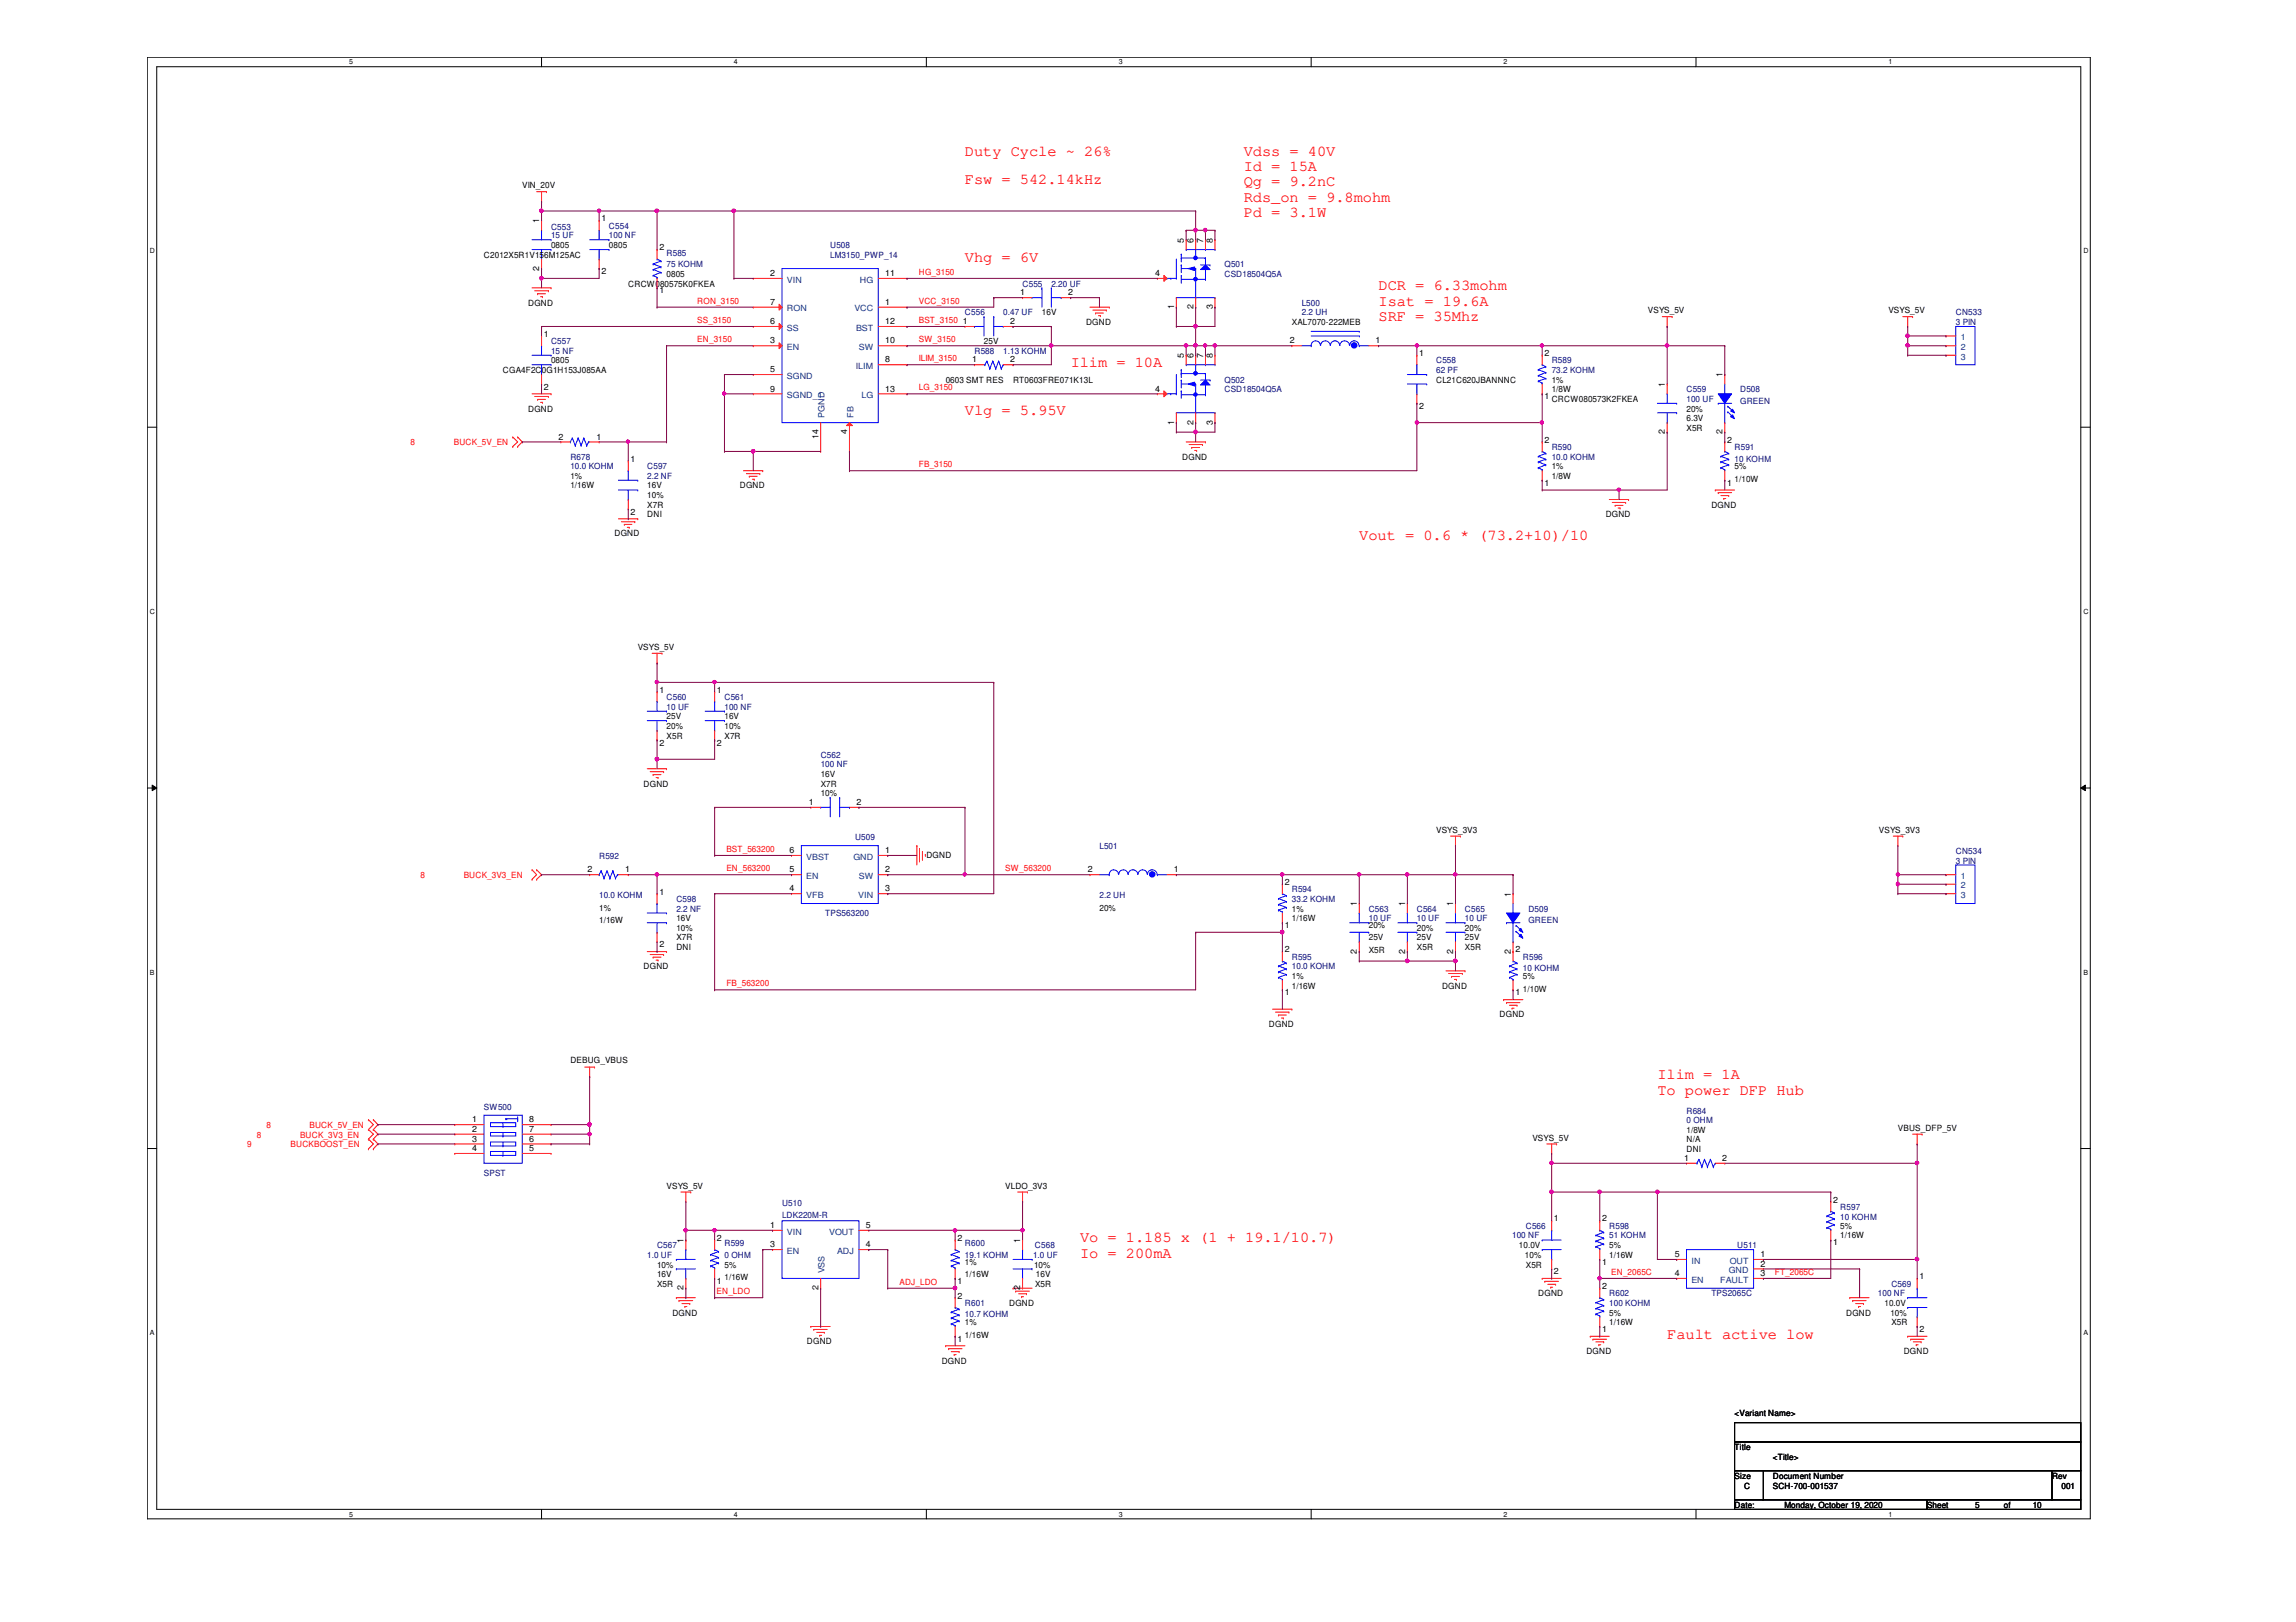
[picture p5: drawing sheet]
<svg xmlns="http://www.w3.org/2000/svg" width="297mm" height="210mm" viewBox="0 0 297 210" stroke-linecap="round" stroke-linejoin="round" font-family="sans-serif">
<defs><g id="words">
<g font-size="2" fill="#f00">
<text x="124.8" y="20.2">Duty Cycle ~ 26%</text>
<text x="124.8" y="23.9">Fsw = 542.14kHz</text>
<text x="160.9" y="20.2">Vdss = 40V</text>
<text x="160.9" y="22.1">Id = 15A</text>
<text x="160.9" y="24.1">Qg = 9.2nC</text>
<text x="160.9" y="26.1">Rds_on = 9.8mohm</text>
<text x="160.9" y="28.1">Pd = 3.1W</text>
<text x="124.8" y="33.9">Vhg = 6V</text>
<text x="178.4" y="37.6">DCR = 6.33mohm</text>
<text x="178.4" y="39.6">Isat = 19.6A</text>
<text x="178.4" y="41.6">SRF = 35Mhz</text>
<text x="138.5" y="47.5">Ilim = 10A</text>
<text x="124.8" y="53.8">Vlg = 5.95V</text>
<text x="175.9" y="69.9">Vout = 0.6 * (73.2+10)/10</text>
<text x="214.4" y="139.7">Ilim = 1A</text>
<text x="214.4" y="141.6">To power DFP Hub</text>
<text x="139.7" y="160.8">Vo = 1.185 x (1 + 19.1/10.7)</text>
<text x="139.7" y="162.8">Io = 200mA</text>
<text x="215.7" y="173.2">Fault active low</text>
</g>
<g font-size="1.1">
<text x="67.6" y="24.4">VIN_20V</text>
<text x="69.8" y="28.9" transform="rotate(-90 69.8 28.9)">1</text>
<text x="77.8" y="28.7">1</text>
<text x="62.6" y="33.4">C2012X5R1V156M125AC</text>
<text x="69.8" y="35.1" transform="rotate(-90 69.8 35.1)">2</text>
<text x="71.3" y="32.1">0805</text>
<text x="77.8" y="35.5">2</text>
<text x="78.8" y="32.1">0805</text>
<text x="85.3" y="32.4">2</text>
<text x="86.2" y="35.8">0805</text>
<text x="99.7" y="35.7">2</text>
<text x="114.5" y="35.7">11</text>
<text x="149.4" y="35.7">4</text>
<text x="153.2" y="31.4" transform="rotate(-90 153.2 31.4)">5</text>
<text x="154.4" y="31.4" transform="rotate(-90 154.4 31.4)">6</text>
<text x="155.7" y="31.4" transform="rotate(-90 155.7 31.4)">7</text>
<text x="156.9" y="31.4" transform="rotate(-90 156.9 31.4)">8</text>
<text x="68.3" y="39.6">DGND</text>
<text x="81.3" y="37.1">CRCW080575K0FKEA</text>
<text x="85.3" y="38">1</text>
<text x="99.7" y="39.5">7</text>
<text x="99.7" y="42">6</text>
<text x="114.5" y="42">12</text>
<text x="114.5" y="39.5">1</text>
<text x="124.5" y="42">1</text>
<text x="130.7" y="42">2</text>
<text x="132" y="38.2">1</text>
<text x="134.8" y="40.8">16V</text>
<text x="138.2" y="38.2">2</text>
<text x="151.9" y="40" transform="rotate(-90 151.9 40)">1</text>
<text x="154.4" y="40" transform="rotate(-90 154.4 40)">2</text>
<text x="156.9" y="40" transform="rotate(-90 156.9 40)">3</text>
<text x="213.2" y="40.6">VSYS_5V</text>
<text x="244.3" y="40.6">VSYS_5V</text>
<text x="70.4" y="43.6">1</text>
<text x="71.3" y="47">0805</text>
<text x="99.7" y="44.4">3</text>
<text x="114.5" y="46.9">8</text>
<text x="114.5" y="44.4">10</text>
<text x="125.8" y="46.9">1</text>
<text x="127.3" y="44.5">25V</text>
<text x="130.7" y="46.9">2</text>
<text x="140.5" y="42">DGND</text>
<text x="153.2" y="46.3" transform="rotate(-90 153.2 46.3)">5</text>
<text x="154.4" y="46.3" transform="rotate(-90 154.4 46.3)">6</text>
<text x="155.7" y="46.3" transform="rotate(-90 155.7 46.3)">7</text>
<text x="156.9" y="46.3" transform="rotate(-90 156.9 46.3)">8</text>
<text x="166.9" y="44.4">2</text>
<text x="167.1" y="42">XAL7070-222MEB</text>
<text x="178" y="44.4">1</text>
<text x="183.6" y="46.1">1</text>
<text x="199.8" y="46.1">2</text>
<text x="65.1" y="48.3">CGA4F2C0G1H153J085AA</text>
<text x="68.3" y="53.3">DGND</text>
<text x="70.4" y="50.4">2</text>
<text x="99.7" y="48.2">5</text>
<text x="99.7" y="50.7">9</text>
<text x="114.5" y="50.7">13</text>
<text x="122.3" y="49.5">0603 SMT RES</text>
<text x="131.1" y="49.5">RT0603FRE071K13L</text>
<text x="149.4" y="50.7">4</text>
<text x="183.6" y="52.9">2</text>
<text x="185.8" y="49.5">CL21C620JBANNNC</text>
<text x="199.8" y="51.6">1</text>
<text x="200.7" y="49.5">1%</text>
<text x="200.7" y="50.8">1/8W</text>
<text x="200.7" y="52">CRCW080573K2FKEA</text>
<text x="215.4" y="50.1" transform="rotate(-90 215.4 50.1)">1</text>
<text x="218.2" y="53.3">20%</text>
<text x="222.8" y="48.8" transform="rotate(-90 222.8 48.8)">1</text>
<text x="72.3" y="56.9">2</text>
<text x="77.2" y="56.9">1</text>
<text x="81.6" y="59.8">1</text>
<text x="105.9" y="56.9" transform="rotate(-90 105.9 56.9)">14</text>
<text x="109.6" y="56.2" transform="rotate(-90 109.6 56.2)">4</text>
<text x="151.9" y="54.9" transform="rotate(-90 151.9 54.9)">1</text>
<text x="153" y="59.5">DGND</text>
<text x="154.4" y="54.9" transform="rotate(-90 154.4 54.9)">2</text>
<text x="156.9" y="54.9" transform="rotate(-90 156.9 54.9)">3</text>
<text x="199.8" y="57.3">2</text>
<text x="215.4" y="56.2" transform="rotate(-90 215.4 56.2)">2</text>
<text x="218.2" y="54.5">6.3V</text>
<text x="218.2" y="55.8">X5R</text>
<text x="222.8" y="56.2" transform="rotate(-90 222.8 56.2)">2</text>
<text x="223.4" y="57.3">2</text>
<text x="73.8" y="62">1%</text>
<text x="73.8" y="63.2">1/16W</text>
<text x="83.7" y="63.2">16V</text>
<text x="83.7" y="65.7">X7R</text>
<text x="83.7" y="64.5">10%</text>
<text x="95.7" y="63.2">DGND</text>
<text x="199.8" y="62.9">1</text>
<text x="200.7" y="60.7">1%</text>
<text x="200.7" y="62">1/8W</text>
<text x="221.4" y="65.7">DGND</text>
<text x="223.4" y="62.9">1</text>
<text x="224.4" y="60.7">5%</text>
<text x="224.4" y="62.4">1/10W</text>
<text x="79.5" y="69.4">DGND</text>
<text x="81.6" y="66.6">2</text>
<text x="83.7" y="66.9">DNI</text>
<text x="207.7" y="66.9">DGND</text>
<text x="82.5" y="84.1">VSYS_5V</text>
<text x="85.3" y="89.6">1</text>
<text x="92.8" y="89.6">1</text>
<text x="86.2" y="93.1">25V</text>
<text x="86.2" y="95.6">X5R</text>
<text x="86.2" y="94.3">20%</text>
<text x="93.7" y="93.1">16V</text>
<text x="93.7" y="95.6">X7R</text>
<text x="93.7" y="94.3">10%</text>
<text x="83.3" y="101.8">DGND</text>
<text x="85.3" y="96.5">2</text>
<text x="92.8" y="96.5">2</text>
<text x="106.2" y="100.5">16V</text>
<text x="106.2" y="101.8">X7R</text>
<text x="104.6" y="104.2">1</text>
<text x="106.2" y="103">10%</text>
<text x="110.8" y="104.2">2</text>
<text x="185.8" y="107.8">VSYS_3V3</text>
<text x="243.1" y="107.8">VSYS_3V3</text>
<text x="76" y="112.9">2</text>
<text x="80.9" y="112.9">1</text>
<text x="102.2" y="112.9">5</text>
<text x="102.2" y="110.4">6</text>
<text x="114.5" y="110.4">1</text>
<text x="114.5" y="112.9">2</text>
<text x="119.8" y="111">DGND</text>
<text x="140.7" y="112.9">2</text>
<text x="151.8" y="112.9">1</text>
<text x="77.5" y="117.9">1%</text>
<text x="77.5" y="119.5">1/16W</text>
<text x="85.3" y="115.8">1</text>
<text x="87.5" y="119.2">16V</text>
<text x="102.2" y="115.4">4</text>
<text x="114.5" y="115.4">3</text>
<text x="142.2" y="117.9">20%</text>
<text x="166.2" y="114.5">2</text>
<text x="167.1" y="118">1%</text>
<text x="167.1" y="119.2">1/16W</text>
<text x="175.6" y="117.3" transform="rotate(-90 175.6 117.3)">1</text>
<text x="181.8" y="117.3" transform="rotate(-90 181.8 117.3)">1</text>
<text x="188" y="117.3" transform="rotate(-90 188 117.3)">1</text>
<text x="195.5" y="116" transform="rotate(-90 195.5 116)">1</text>
<text x="83.3" y="125.4">DGND</text>
<text x="85.3" y="122.6">2</text>
<text x="87.5" y="121.7">X7R</text>
<text x="87.5" y="120.5">10%</text>
<text x="87.5" y="122.9">DNI</text>
<text x="166.2" y="120.1">1</text>
<text x="166.2" y="123.2">2</text>
<text x="175.6" y="123.4" transform="rotate(-90 175.6 123.4)">2</text>
<text x="177.1" y="120.1">20%</text>
<text x="177.1" y="121.7">25V</text>
<text x="177.1" y="123.3">X5R</text>
<text x="181.8" y="123.4" transform="rotate(-90 181.8 123.4)">2</text>
<text x="183.3" y="120.5">20%</text>
<text x="183.3" y="121.7">25V</text>
<text x="183.3" y="122.9">X5R</text>
<text x="188" y="123.4" transform="rotate(-90 188 123.4)">2</text>
<text x="189.5" y="120.5">20%</text>
<text x="189.5" y="121.7">25V</text>
<text x="189.5" y="122.9">X5R</text>
<text x="195.5" y="123.4" transform="rotate(-90 195.5 123.4)">2</text>
<text x="196" y="123.2">2</text>
<text x="166.2" y="128.8">1</text>
<text x="167.1" y="126.7">1%</text>
<text x="167.1" y="127.9">1/16W</text>
<text x="186.6" y="127.9">DGND</text>
<text x="194" y="131.7">DGND</text>
<text x="196" y="128.8">1</text>
<text x="197" y="126.7">5%</text>
<text x="197" y="128.3">1/10W</text>
<text x="73.8" y="137.6">DEBUG_VBUS</text>
<text x="164.2" y="132.9">DGND</text>
<text x="61.1" y="145.2">1</text>
<text x="61.1" y="146.5">2</text>
<text x="61.1" y="147.7">3</text>
<text x="61.1" y="149">4</text>
<text x="68.5" y="149">5</text>
<text x="68.5" y="145.2">8</text>
<text x="68.5" y="146.5">7</text>
<text x="68.5" y="147.7">6</text>
<text x="198.2" y="147.6">VSYS_5V</text>
<text x="218.2" y="147.8">N/A</text>
<text x="218.2" y="146.6">1/8W</text>
<text x="218.2" y="149.1">DNI</text>
<text x="245.5" y="146.3">VBUS_DFP_5V</text>
<text x="86.2" y="153.8">VSYS_5V</text>
<text x="130" y="153.8">VLDO_3V3</text>
<text x="217.9" y="150.2">1</text>
<text x="222.8" y="150.2">2</text>
<text x="237.2" y="155.6">2</text>
<text x="88.4" y="160.8" transform="rotate(-90 88.4 160.8)">1</text>
<text x="92.8" y="160.6">2</text>
<text x="99.7" y="158.9">1</text>
<text x="99.7" y="161.4">3</text>
<text x="112" y="161.4">4</text>
<text x="112" y="158.9">5</text>
<text x="123.9" y="160.6">2</text>
<text x="132" y="160.8" transform="rotate(-90 132 160.8)">1</text>
<text x="196.5" y="161.5">10.0V</text>
<text x="201" y="158.1">1</text>
<text x="207.3" y="158.1">2</text>
<text x="208.2" y="161.5">5%</text>
<text x="237.2" y="161.2">1</text>
<text x="238.1" y="159">5%</text>
<text x="238.1" y="160.3">1/16W</text>
<text x="85" y="164">10%</text>
<text x="85" y="165.3">16V</text>
<text x="85" y="166.5">X5R</text>
<text x="88.4" y="167" transform="rotate(-90 88.4 167)">2</text>
<text x="92.8" y="166.2">1</text>
<text x="93.7" y="164">5%</text>
<text x="93.7" y="165.7">1/16W</text>
<text x="105.9" y="167" transform="rotate(-90 105.9 167)">2</text>
<text x="123.9" y="166.2">1</text>
<text x="124.8" y="163.7">1%</text>
<text x="124.8" y="165.3">1/16W</text>
<text x="132" y="167" transform="rotate(-90 132 167)">2</text>
<text x="133.8" y="164">10%</text>
<text x="133.9" y="166.5">X5R</text>
<text x="134" y="165.3">16V</text>
<text x="197.3" y="162.8">10%</text>
<text x="197.4" y="164">X5R</text>
<text x="199" y="167.8">DGND</text>
<text x="201" y="164.9">2</text>
<text x="207.3" y="163.7">1</text>
<text x="207.3" y="166.8">2</text>
<text x="208.2" y="162.8">1/16W</text>
<text x="216.7" y="165.1">4</text>
<text x="216.7" y="162.7">5</text>
<text x="227.8" y="162.7">1</text>
<text x="227.8" y="163.9">2</text>
<text x="227.8" y="165.1">3</text>
<text x="248.3" y="165.6">1</text>
<text x="87" y="170.3">DGND</text>
<text x="104.4" y="174">DGND</text>
<text x="123.9" y="168.1">2</text>
<text x="123.9" y="173.6">1</text>
<text x="124.8" y="171.5">1%</text>
<text x="124.8" y="173.1">1/16W</text>
<text x="130.6" y="169">DGND</text>
<text x="207.3" y="172.4">1</text>
<text x="208.2" y="170.3">5%</text>
<text x="208.2" y="171.5">1/16W</text>
<text x="238.8" y="170.3">DGND</text>
<text x="243.8" y="169">10.0V</text>
<text x="244.6" y="170.3">10%</text>
<text x="244.7" y="171.5">X5R</text>
<text x="248.3" y="172.4">2</text>
<text x="121.8" y="176.5">DGND</text>
<text x="205.2" y="175.2">DGND</text>
<text x="246.3" y="175.2">DGND</text>
<text x="224.4" y="183.3">&lt;Variant Name&gt;</text>
<text x="224.4" y="187.7">Title</text>
<text x="224.4" y="191.4">Size</text>
<text x="229.4" y="191.4">Document Number</text>
<text x="229.4" y="188.9">&lt;Title&gt;</text>
<text x="265.5" y="191.4">Rev</text>
<text x="224.4" y="195.2">Date:</text>
<text x="225.6" y="192.7">C</text>
<text x="229.4" y="192.7">SCH-700-001537</text>
<text x="230.8" y="195.2">Monday, October 19, 2020</text>
<text x="249.3" y="195.2">Sheet</text>
<text x="255.5" y="195.2">5</text>
<text x="259.2" y="195.2">of</text>
<text x="263" y="195.2">10</text>
<text x="266.7" y="192.7">001</text>
</g>
<g font-size="1.1" fill="#000080">
<text x="71.3" y="29.7">C553</text>
<text x="78.8" y="29.6">C554</text>
<text x="71.3" y="30.9">15 UF</text>
<text x="78.8" y="30.9">100 NF</text>
<text x="86.2" y="33.1">R585</text>
<text x="86.2" y="34.6">75 KOHM</text>
<text x="107.4" y="32.1">U508</text>
<text x="107.4" y="33.4">LM3150_PWP_14</text>
<text x="158.4" y="34.6">Q501</text>
<text x="158.4" y="35.8">CSD18504Q5A</text>
<text x="124.8" y="40.8">C556</text>
<text x="129.8" y="40.8">0.47 UF</text>
<text x="132.3" y="37.1">C555</text>
<text x="136" y="37.1">2.20 UF</text>
<text x="168.4" y="39.6">L500</text>
<text x="168.4" y="40.8">2.2 UH</text>
<text x="253" y="40.8">CN533</text>
<text x="71.3" y="44.5">C557</text>
<text x="71.3" y="45.8">15 NF</text>
<text x="126.1" y="45.8">R588</text>
<text x="129.8" y="45.8">1.13 KOHM</text>
<text x="185.8" y="47">C558</text>
<text x="200.7" y="47">R589</text>
<text x="253" y="42">3 PIN</text>
<text x="158.4" y="49.5">Q502</text>
<text x="158.4" y="50.8">CSD18504Q5A</text>
<text x="185.8" y="48.3">62 PF</text>
<text x="200.7" y="48.3">73.2 KOHM</text>
<text x="218.2" y="50.8">C559</text>
<text x="218.2" y="52">100 UF</text>
<text x="225.1" y="50.8">D508</text>
<text x="225.1" y="52.2">GREEN</text>
<text x="73.8" y="59.5">R678</text>
<text x="200.7" y="58.3">R590</text>
<text x="200.7" y="59.5">10.0 KOHM</text>
<text x="224.4" y="58.3">R591</text>
<text x="224.4" y="59.7">10 KOHM</text>
<text x="73.8" y="60.7">10.0 KOHM</text>
<text x="83.7" y="60.7">C597</text>
<text x="83.7" y="62">2.2 NF</text>
<text x="86.2" y="90.6">C560</text>
<text x="86.2" y="91.8">10 UF</text>
<text x="93.7" y="90.6">C561</text>
<text x="93.7" y="91.8">100 NF</text>
<text x="106.2" y="98">C562</text>
<text x="106.2" y="99.3">100 NF</text>
<text x="77.5" y="111.1">R592</text>
<text x="110.6" y="108.8">U509</text>
<text x="142.2" y="109.9">L501</text>
<text x="253" y="110.5">CN534</text>
<text x="253" y="111.8">3 PIN</text>
<text x="77.5" y="116.2">10.0 KOHM</text>
<text x="87.5" y="116.7">C598</text>
<text x="87.5" y="118">2.2 NF</text>
<text x="106.8" y="118.5">TPS563200</text>
<text x="142.2" y="116.2">2.2 UH</text>
<text x="167.1" y="115.5">R594</text>
<text x="167.1" y="116.7">33.2 KOHM</text>
<text x="177.1" y="118">C563</text>
<text x="177.1" y="119.2">10 UF</text>
<text x="183.3" y="118">C564</text>
<text x="183.3" y="119.2">10 UF</text>
<text x="189.5" y="118">C565</text>
<text x="189.5" y="119.2">10 UF</text>
<text x="197.7" y="118">D509</text>
<text x="197.7" y="119.5">GREEN</text>
<text x="167.1" y="124.2">R595</text>
<text x="167.1" y="125.4">10.0 KOHM</text>
<text x="197" y="124.2">R596</text>
<text x="197" y="125.7">10 KOHM</text>
<text x="62.6" y="143.6">SW500</text>
<text x="218.2" y="144.1">R684</text>
<text x="218.2" y="145.4">0 OHM</text>
<text x="62.6" y="152.2">SPST</text>
<text x="85" y="161.5">C567</text>
<text x="93.7" y="161.3">R599</text>
<text x="101.2" y="156">U510</text>
<text x="101.2" y="157.6">LDK220M-R</text>
<text x="124.8" y="161.3">R600</text>
<text x="133.9" y="161.5">C568</text>
<text x="195.6" y="160.3">100 NF</text>
<text x="197.4" y="159">C566</text>
<text x="208.2" y="159">R598</text>
<text x="208.2" y="160.3">51 KOHM</text>
<text x="224.7" y="161.5">U511</text>
<text x="238.1" y="156.5">R597</text>
<text x="238.1" y="157.8">10 KOHM</text>
<text x="83.7" y="162.8">1.0 UF</text>
<text x="93.7" y="162.8">0 OHM</text>
<text x="124.8" y="162.8">19.1 KOHM</text>
<text x="133.6" y="162.8">1.0 UF</text>
<text x="208.2" y="167.8">R602</text>
<text x="221.4" y="167.8">TPS2065C</text>
<text x="243" y="167.8">100 NF</text>
<text x="244.7" y="166.5">C569</text>
<text x="124.8" y="169">R601</text>
<text x="124.8" y="170.5">10.7 KOHM</text>
<text x="208.2" y="169">100 KOHM</text>
</g>
<g font-size="1.1" fill="#f00">
<text x="118.9" y="35.6">HG_3150</text>
<text x="90.2" y="41.8">SS_3150</text>
<text x="90.2" y="39.3">RON_3150</text>
<text x="118.9" y="41.8">BST_3150</text>
<text x="118.9" y="39.3">VCC_3150</text>
<text x="90.2" y="44.3">EN_3150</text>
<text x="118.9" y="44.3">SW_3150</text>
<text x="118.9" y="46.7">ILIM_3150</text>
<text x="118.9" y="50.5">LG_3150</text>
<text x="53.1" y="57.6">8</text>
<text x="58.7" y="57.6">BUCK_5V_EN</text>
<text x="118.9" y="60.5">FB_3150</text>
<text x="54.4" y="113.6">8</text>
<text x="60" y="113.6">BUCK_3V3_EN</text>
<text x="94" y="110.2">BST_563200</text>
<text x="94" y="112.7">EN_563200</text>
<text x="130" y="112.7">SW_563200</text>
<text x="94" y="127.6">FB_563200</text>
<text x="32" y="148.5">9</text>
<text x="33.2" y="147.2">8</text>
<text x="34.5" y="146">8</text>
<text x="37.6" y="148.5">BUCKBOOST_EN</text>
<text x="38.8" y="147.2">BUCK_3V3_EN</text>
<text x="40" y="146">BUCK_5V_EN</text>
<text x="92.7" y="167.5">EN_LDO</text>
<text x="116.4" y="166.2">ADJ_LDO</text>
<text x="208.4" y="165">EN_2065C</text>
<text x="229.6" y="165">FT_2065C</text>
</g>
<g font-size="1.1" fill="#004080">
<text x="101.8" y="40.3">RON</text>
<text x="101.8" y="36.6">VIN</text>
<text x="110.5" y="40.3">VCC</text>
<text x="111.3" y="36.6">HG</text>
<text x="101.8" y="45.3">EN</text>
<text x="101.8" y="42.8">SS</text>
<text x="110.7" y="47.8">ILIM</text>
<text x="110.7" y="42.8">BST</text>
<text x="111.1" y="45.3">SW</text>
<text x="253.7" y="44">1</text>
<text x="253.7" y="45.3">2</text>
<text x="253.7" y="46.5">3</text>
<text x="101.8" y="49">SGND</text>
<text x="101.8" y="51.5">SGND_1</text>
<text x="111.5" y="51.5">LG</text>
<text x="106.7" y="54.1" transform="rotate(-90 106.7 54.1)">PGND</text>
<text x="110.4" y="54.1" transform="rotate(-90 110.4 54.1)">FB</text>
<text x="104.3" y="113.7">EN</text>
<text x="104.3" y="111.3">VBST</text>
<text x="110.4" y="111.3">GND</text>
<text x="111.1" y="113.7">SW</text>
<text x="253.7" y="113.7">1</text>
<text x="104.3" y="116.2">VFB</text>
<text x="111" y="116.2">VIN</text>
<text x="253.7" y="115">2</text>
<text x="253.7" y="116.2">3</text>
<text x="101.8" y="159.8">VIN</text>
<text x="107.3" y="159.8">VOUT</text>
<text x="101.8" y="162.3">EN</text>
<text x="106.7" y="164.8" transform="rotate(-90 106.7 164.8)">VSS</text>
<text x="108.3" y="162.3">ADJ</text>
<text x="218.8" y="166">EN</text>
<text x="218.8" y="163.5">IN</text>
<text x="222.5" y="166">FAULT</text>
<text x="223.6" y="164.8">GND</text>
<text x="223.8" y="163.5">OUT</text>
</g>
<g font-size=".9">
<text x="45.2" y="8.3">5</text>
<text x="95" y="8.3">4</text>
<text x="144.7" y="8.3">3</text>
<text x="194.5" y="8.3">2</text>
<text x="244.3" y="8.3">1</text>
<text x="19.4" y="32.8">D</text>
<text x="269.5" y="32.8">D</text>
<text x="19.4" y="79.4">C</text>
<text x="269.5" y="79.4">C</text>
<text x="19.4" y="126.1">B</text>
<text x="269.5" y="126.1">B</text>
<text x="19.4" y="172.8">A</text>
<text x="269.5" y="172.8">A</text>
<text x="45.2" y="196.3">5</text>
<text x="95" y="196.3">4</text>
<text x="144.7" y="196.3">3</text>
<text x="194.5" y="196.3">2</text>
<text x="244.3" y="196.3">1</text>
</g>
</g></defs>
<path d="M19.1 7.4h251.3v189.2h-251.3zM20.3 8.6h248.9v186.7h-248.9z" fill="none" stroke="#000" stroke-width=".13"/>
<g fill="#fff">
<path d="M45.2 7.5h.5v1.1h-.5z"/>
<path d="M45.2 195.5h.5v1h-.5z"/>
</g>
<path d="M70.1 7.4v1.2M70.1 195.3v1.3" fill="none" stroke="#000" stroke-width=".13"/>
<g fill="#fff">
<path d="M95 7.5h.5v1.1h-.5z"/>
<path d="M95 195.5h.5v1h-.5z"/>
</g>
<path d="M119.8 7.4v1.2M119.8 195.3v1.3" fill="none" stroke="#000" stroke-width=".13"/>
<g fill="#fff">
<path d="M144.7 7.5h.5v1.1h-.5z"/>
<path d="M144.7 195.5h.5v1h-.5z"/>
</g>
<path d="M169.6 7.4v1.2M169.6 195.3v1.3" fill="none" stroke="#000" stroke-width=".13"/>
<g fill="#fff">
<path d="M194.5 7.5h.5v1.1h-.5z"/>
<path d="M194.5 195.5h.5v1h-.5z"/>
</g>
<path d="M219.4 7.4v1.2M219.4 195.3v1.3" fill="none" stroke="#000" stroke-width=".13"/>
<g fill="#fff">
<path d="M244.3 7.5h.5v1.1h-.5z"/>
<path d="M244.3 195.5h.5v1h-.5z"/>
<path d="M19.4 32h.6v1h-.6z"/>
<path d="M269.5 32h.7v1h-.7z"/>
<path d="M19.4 78.6h.6v1h-.6z"/>
<path d="M269.5 78.6h.7v1h-.7z"/>
</g>
<path d="M19.1 55.3h1.2M269.2 55.3h1.2" fill="none" stroke="#000" stroke-width=".13"/>
<g fill="#fff">
<path d="M19.4 125.3h.6v1h-.6z"/>
<path d="M269.5 125.3h.6v1h-.6z"/>
</g>
<path d="M19.1 102h1.2M19.7 101.6l.6 .4-.6 .3zM269.2 102l.6-.4v.7zM269.2 102h1.2" fill="none" stroke="#000" stroke-width=".13"/>
<path d="M19.7 101.6l.6 .4-.6 .3zM269.2 102l.6-.4v.7z" fill="#000"/>
<g fill="#fff">
<path d="M19.4 172h.5v1h-.5z"/>
<path d="M269.5 172h.6v1h-.6z"/>
</g>
<path d="M19.1 148.6h1.2M269.2 148.6h1.2M224.4 184.1h44.8v2.5h-44.8zM224.4 186.6h44.8v3.7h-44.8zM224.4 190.3h3.7v3.8h-3.7zM224.4 194.1h24.9v1.2h-24.9zM228.1 190.3h37.4v3.8h-37.4zM249.3 194.1h19.9v1.2h-19.9zM265.5 190.3h3.7v3.8h-3.7z" fill="none" stroke="#000" stroke-width=".13"/>
<g fill="none" stroke="#f00" stroke-width=".13">
<path d="M68.8 37.3h2.5M69.2 37.6h1.8M69.4 24.8h1.3M69.6 38h.1M69.6 38h1M69.9 38.4h.3M70.1 26.1h.1M70.1 24.8v1.3M70.2 38.4h.1M70.7 24.8h.1M71 37.6h.1M71.3 37.3h.1"/>
<path d="M141 39.8h2.5M143.5 39.8h.1M66.3 57.8h.1M66.3 56.6h.1M66.3 56.6l.7 .6-.7 .6M67 56.6h.1M67 57.8h.1M67 56.6l.6 .6-.6 .6M68.8 51h2.5M69.2 51.3h1.8M69.6 51.7h.1M69.6 51.7h1"/>
<path d="M69.9 52.1h.3M70.2 52.1h.1M71 51.3h.1M71.3 51h.1M141.4 40.1h1.7M141.7 40.5h.1M141.7 40.5h1M142.1 40.9h.3M142.4 40.9h.1M143.1 40.1h.1M153.5 57.2h2.5M153.8 57.5h1.8"/>
<path d="M154.2 57.9h.1M154.2 57.9h1M154.6 58.3h.2M154.8 58.3h.1M155.6 57.5h.1M156 57.2h.1M215.1 41h1.2M215.7 42.2h.1M215.7 41v1.2M216.3 41h.1M246.2 41h1.2M246.8 42.2h.1"/>
<path d="M246.8 41v1.2M247.4 41h.1M80 67.1h2.5M80.4 67.5h1.7M80.8 67.9h.1M80.8 67.9h.9M81.2 68.2h.2M81.4 68.2h.1M82.1 67.5h.1M82.5 67.1h.1M96.2 60.9h2.5M96.6 61.3h1.7"/>
<path d="M96.9 61.6h.1M96.9 61.6h1.1M97.3 62h.3M97.6 62h.1M98.3 61.3h.1M98.7 60.9h.1M208.2 64.6h2.5M208.6 65h1.7M209 65.4h.1M209 65.4h1M209.3 65.7h.3M209.6 65.7h.1"/>
<path d="M210.3 65h.1M210.7 64.6h.1M221.9 63.4h.1M221.9 63.4h2.5M222.3 63.8h.1M222.3 63.8h1.7M222.6 64.1h1M223 64.5h.1M223 64.5h.3M223.6 64.1h.1M83.7 99.5h2.5M84.1 99.9h1.8"/>
<path d="M84.4 84.5h1.2M85 85.8h.1M85 84.5v1.3M85.6 84.5h.1M85.9 99.9h.1M86.2 99.5h.1M68.8 113.8h.1M68.8 112.6h.1M68.8 112.6l.6 .6-.6 .6M69.4 112.6h.1M69.4 113.8h.1M69.4 112.6l.7 .6-.7 .6"/>
<path d="M84.5 100.2h.1M84.5 100.2h1M84.9 100.6h.2M85.1 100.6h.1M118.6 109.4h.1M118.6 109.4v2.5M119 109.8h.1M119 109.8v1.7M119.3 111.2h.1M119.3 110.2v1M119.7 110.6h.1M119.7 110.6v.2"/>
<path d="M187.7 108.2h1.2M188.3 109.4h.1M188.3 108.2v1.2M188.9 108.2h.1M244.9 108.2h1.3M245.5 109.4h.1M245.5 108.2v1.2M246.2 108.2h.1M75.6 138.1h1.3M76.3 139.3h.1M76.3 138.1v1.2M76.9 138.1h.1"/>
<path d="M83.7 123.1h2.5M84.1 123.5h1.8M84.5 123.9h.1M84.5 123.9h1M84.9 124.2h.2M85.1 124.2h.1M85.9 123.5h.1M86.2 123.1h.1M164.6 130.6h2.5M165 131h1.8M165.4 131.4h.1M165.4 131.4h1"/>
<path d="M165.8 131.7h.2M166 131.7h.1M166.8 131h.1M167.1 130.6h.1M187.1 125.6h2.4M187.4 126h1.8M187.8 126.4h.1M187.8 126.4h1M188.2 126.7h.2M188.4 126.7h.1M189.2 126h.1M189.5 125.6h.1"/>
<path d="M194.5 129.4h.1M194.5 129.4h2.5M194.9 129.8h.1M194.9 129.8h1.7M195.3 130.1h1M195.6 130.5h.1M195.6 130.5h.3M196.3 130.1h.1M47.7 146.2h.1M47.7 144.9h.1M47.7 147.4h.1M47.7 148.7h.1"/>
<path d="M47.7 144.9l.6 .6-.6 .7M47.7 146.2l.6 .6-.6 .6M47.7 147.4l.6 .6-.6 .7M48.3 144.9h.1M48.3 146.2h.1M48.3 147.4h.1M48.3 148.7h.1M48.3 144.9l.6 .6-.6 .7M48.3 146.2l.6 .6-.6 .6M48.3 147.4l.6 .6-.6 .7M88.1 154.3h1.3M88.7 155.5h.1"/>
<path d="M88.7 154.3v1.2M89.4 154.3h.1M131.7 154.3h1.2M132.3 155.5h.1M132.3 154.3v1.2M132.9 154.3h.1M200.1 148h1.3M200.7 149.3h.1M200.7 148v1.3M201.4 148h.1M247.4 146.8h1.3M248 148h.1"/>
<path d="M248 146.8v1.2M248.7 146.8h.1M87.5 167.9h.1M87.5 167.9h2.5M87.8 168.3h.1M87.8 168.3h1.8M88.2 168.7h1M88.6 169.1h.1M88.6 169.1h.3M89.2 168.7h.1M104.9 171.7h.1M104.9 171.7h2.5"/>
<path d="M105.3 172h.1M105.3 172h1.7M105.7 172.4h.9M106 172.8h.1M106 172.8h.3M106.6 172.4h.1M122.3 174.2h.1M122.3 174.2h2.5M122.7 174.5h.1M122.7 174.5h1.8M123.1 174.9h1M123.4 175.3h.1"/>
<path d="M123.4 175.3h.3M124.1 174.9h.1M131.1 166.7h.1M131.1 166.7h2.4M131.4 167.1h.1M131.4 167.1h1.8M131.8 167.4h1M132.2 167.8h.1M132.2 167.8h.2M132.8 167.4h.1M199.5 165.4h.1M199.5 165.4h2.5"/>
<path d="M199.9 165.8h.1M199.9 165.8h1.7M200.2 166.2h1.1M200.6 166.6h.1M200.6 166.6h.3M201.3 166.2h.1M205.7 172.9h.1M205.7 172.9h2.5M206.1 173.3h.1M206.1 173.3h1.8M206.5 173.7h1M206.8 174h.1"/>
<path d="M206.8 174h.3M207.5 173.7h.1M239.3 167.9h.1M239.3 167.9h2.5M239.7 168.3h.1M239.7 168.3h1.7M240.1 168.7h1M240.5 169.1h.1M240.5 169.1h.2M241.1 168.7h.1M246.8 172.9h.1M246.8 172.9h2.5"/>
<path d="M247.2 173.3h.1M247.2 173.3h1.7M247.5 173.7h1M247.9 174h.1M247.9 174h.3M248.5 173.7h.1"/>
</g>
<path d="M222.3 52.2h.1M222.3 52.2h1.7M223.1 51h.1M223.1 54.7h.1M223.1 49.7v1.3M223.1 52.2v2.5" fill="none" stroke="#00f" stroke-width=".13"/>
<path d="M222.3 51h1.7l-.9 1.2z" fill-rule="evenodd" fill="#00f"/>
<path d="M222.3 51h1.7l-.9 1.2z" fill="none" stroke="#00f" stroke-width=".13"/>
<path d="M223.9 53.9l.3-.2 .2 .5z" fill-rule="evenodd" fill="#00f"/>
<path d="M223.9 53.9l.3-.2 .2 .5z" fill="none" stroke="#00f" stroke-width=".13"/>
<path d="M223.9 53.2l.3-.2 .2 .4z" fill-rule="evenodd" fill="#00f"/>
<g fill="none" stroke="#00f" stroke-width=".13">
<path d="M68.8 31h2.5M68.8 32.3h2.5M70.1 29.8h.1M70.1 33.5h.1M70.1 29.8v1.2M70.1 32.3v1.2M71.3 31h.1M71.3 32.3h.1M68.8 47.2h2.5M68.8 46h2.5M70.1 44.7h.1M70.1 48.5h.1"/>
<path d="M70.1 44.7v1.3M70.1 47.2v1.3M71.3 46h.1M71.3 47.2h.1M127.3 47.2h.1M127.4 47.2h.1M127.7 46.7h.1M127.7 46.7l-.3 .5M127.7 46.7l.4 1M128.1 47.7h.1M128.4 46.7h.1M128.4 46.7l.4 1"/>
<path d="M128.4 46.7l-.3 1M128.8 47.7h.1M129.2 46.7h.1M129.2 46.7l-.4 1M129.2 46.7l.3 1M129.5 47.7h.1M129.8 47.2h.1M129.8 47.2l-.3 .5M214.4 52.2h2.5M214.4 53.4h2.5M215.7 51h.1M215.7 54.7h.1"/>
<path d="M215.7 51v1.2M215.7 53.4v1.3M216.9 52.2h.1M216.9 53.4h.1M223.5 52.6h.1M223.5 53.3h.1M223.5 52.6l.8 .7M223.5 53.3l.8 .8M223.9 53.2l.3-.2 .2 .4zM80 62.1h2.5M80 63.4h2.5M81.3 60.9h.1"/>
<path d="M81.3 64.6h.1M81.3 60.9v1.2M81.3 63.4v1.2M82.5 62.1h.1M82.5 63.4h.1M83.7 118.2h2.5M83.7 119.4h2.5M85 116.9h.1M85 116.9v1.3M85 119.4v1.2M86.2 118.2h.1M86.2 119.4h.1"/>
<path d="M85 120.6h.1M195.3 126.5h.1M195.3 125h.1M195.3 125.8h.1M195.3 126.5l.4 .2M195.3 125l1 .4M195.3 125.8l1 .3M195.7 126.7h.1M195.7 124.4h.1M195.7 126.7v.2M195.7 124.4l.6 .2M196.3 125.4h.1"/>
<path d="M196.3 124.6h.1M196.3 126.1h.1M196.3 125.4l-1 .4M196.3 124.6l-1 .4M196.3 126.1l-1 .4M62.6 144.3h5v6.2h-5zM63.5 149h3.2v.5h-3.2zM63.5 147.8h3.2v.5h-3.2zM63.5 146.6h3.2v.4h-3.2zM63.5 145.3h3.2v.5h-3.2zM65.1 145.8h.1M65.1 147h.1"/>
<path d="M65.1 148.3h.1M65.1 149.5h.1M65.1 145.3v.5M65.1 146.6v.4M65.1 147.8v.5M65.1 149v.5M65.4 144.8h.1M65.4 144.8l.2 .1M65.4 144.8h1.6M67 144.8h.1M67 145h.1M67 144.5v.5"/>
<path d="M101.2 158h9.9v7.4h-9.9zM206.5 159.9h.1M206.5 159.9l1 .3M207 159.2h.1M207 159.2l.5 .3M207.5 159.5h.1M207.5 159.5l-1 .4M219.4 150.5h.1M219.5 150.5h.1M219.8 150h.1M219.8 150l-.3 .5M219.8 150l.4 1"/>
<path d="M220.2 151h.1M220.5 150h.1M220.5 150l.4 1M220.5 150l-.3 1M220.9 151h.1M221.3 150h.1M221.3 150l-.4 1M221.3 150l.4 1M221.7 151h.1M221.9 150.5h.1M221.9 150.5l-.2 .5M123.1 171.3h.1"/>
<path d="M123.1 169.8h.1M123.1 170.6h.1M123.1 171.3l.5 .2M123.1 169.8l1 .4M123.1 170.6l1 .3M123.6 171.5h.1M123.6 169.2h.1M123.6 171.5v.2M123.6 169.2l.5 .2M124.1 170.2h.1M124.1 169.4h.1M124.1 170.9h.1"/>
<path d="M124.1 170.2l-1 .4M124.1 169.4l-1 .4M124.1 170.9l-1 .4M206.5 161.3h.1M206.5 160.6h.1M206.5 161.3l.5 .3M206.5 160.6l1 .4M207 161.6h.1M207 161.6v.1M207.5 160.2h.1M207.5 161h.1M207.5 160.2l-1 .4"/>
<path d="M207.5 161l-1 .3"/>
</g>
<g fill="none" stroke="#f00" stroke-width=".13">
<path d="M70.1 28.5h.1M70.1 34.8h.1M70.1 28.5v1.3M70.1 33.5v1.3M70.1 43.5h.1M70.1 49.7h.1M70.1 43.5v1.2M70.1 48.5v1.2M81.3 59.6h.1M81.3 59.6v1.3M126.1 47.2h.1M126.1 47.2h1.2"/>
<path d="M129.8 47.2h1.3M131.1 47.2h.1M215.7 49.7h.1M215.7 55.9h.1M215.7 49.7v1.3M215.7 54.7v1.2M223.1 48.5h.1M223.1 55.9h.1M223.1 48.5v1.2M223.1 54.7v1.2M81.3 65.9h.1M81.3 64.6v1.3"/>
<path d="M85 115.7h.1M85 115.7v1.2M85 121.9h.1M85 120.6v1.3M195.7 123.1h.1M195.7 128.1h.1M195.7 123.1v1.3M195.7 126.9v1.2M58.8 145.5h.1M58.8 146.8h.1M58.8 148h.1M58.8 149.3h.1"/>
<path d="M58.8 145.5h3.8M58.8 146.8h3.8M58.8 148h3.8M58.8 149.3h3.8M67.6 145.5h3.7M67.6 146.8h3.7M67.6 148h3.7M67.6 149.3h3.7M71.3 149.3h.1M71.3 145.5h.1M71.3 146.8h.1M71.3 148h.1"/>
<path d="M99.9 159.2h.1M99.9 159.2h1.3M111.1 159.2h1.3M112.4 159.2h.1M207 158h.1M207 158v1.2M218.2 150.5h.1M218.2 150.5h1.2M221.9 150.5h1.2M223.1 150.5h.1M99.9 161.7h.1M99.9 161.7h1.3"/>
<path d="M106.2 166.7h.1M106.2 165.4v1.3M111.1 161.7h1.3M112.4 161.7h.1M123.6 167.9h.1M123.6 172.9h.1M123.6 167.9v1.3M123.6 171.7v1.2M207 163h.1M207 161.7v1.3"/>
</g>
<path d="M155.3 34.9l.7-.6 .5 .6z" fill="#00f"/>
<g fill="none" stroke="#00f" stroke-width=".13">
<path d="M151.5 36h.1M151.5 36h.7M152.2 36h.1M152.2 33.5v2.5M152.8 35.6h.1M152.8 34.3h.1M152.8 32.9h.1M152.8 33.4h.1M152.8 32.9v1M152.8 34.3v1M152.8 35.6v1.1M152.8 36.2h3.2"/>
<path d="M152.8 33.4h3.2M152.8 34.8h1.9M154.7 33.4h.1M154.7 34.8h.1M154.7 38.5h.1M154.7 32.3v1.1M154.7 34.8v3.7M155.3 34.9l.7-.6 .5 .6zM155.3 34.3h1.2M156 36.2h.1M156 34.8h.1M156 33.4h.1"/>
<path d="M156 33.4v.9M156 34.8v1.4M156.5 34.3h.1"/>
</g>
<path d="M153.7 34.8l.9-.3v.5z" fill="#00f"/>
<path d="M153.7 34.8l.9-.3v.5z" fill="none" stroke="#00f" stroke-width=".13"/>
<path d="M154.5 33.2h.3l.1 .2-.1 .1-.2 .1-.1-.1z" fill-rule="evenodd" fill="#00f"/>
<path d="M154.5 33.2h.3l.1 .2-.1 .1-.2 .1-.1-.1z" fill="none" stroke="#00f" stroke-width=".13"/>
<path d="M154.5 36h.3l.1 .1-.1 .2-.2 .1-.1-.1z" fill-rule="evenodd" fill="#00f"/>
<path d="M151 36h.1M151 36h.5M152.2 38.5h.1M152.2 38.5h5M153.5 32.3h.1M153.5 32.3h3.7M154.5 36h.3l.1 .1-.1 .2-.2 .1-.1-.1zM155.8 33.4h.2M156 33.4h.1M156 32.3h.1M157.2 38.5h.1M157.2 32.3h.1" fill="none" stroke="#00f" stroke-width=".13"/>
<path d="M154.7 31h.1M154.7 31v1.3" fill="none" stroke="#f00" stroke-width=".13"/>
<path d="M150.6 35.6l.4 .4-.4 .4z" fill="#f00"/>
<g fill="none" stroke="#f00" stroke-width=".13">
<path d="M149.7 36h.1M149.7 36h1.3M150.6 35.6l.4 .4-.4 .4zM152.2 39.8h.1M152.2 38.5v1.3M153.5 31h.1M153.5 31v1.3M154.7 39.8h.1M154.7 38.5v1.3M156 31h.1M156 31v1.3M157.2 39.8h.1"/>
<path d="M157.2 31h.1M157.2 31v1.3M157.2 38.5v1.3M183.3 46h.1M183.3 52.2h.1M183.3 46v1.2M183.3 51v1.2M188.3 116.9h.1M188.3 116.9v1.3M251.8 113.2h.1M251.8 114.4h.1M251.8 115.7h.1"/>
<path d="M251.8 113.2h1.2M251.8 114.4h1.2M251.8 115.7h1.2M188.3 123.1h.1M188.3 121.9v1.2M200.7 158h.1M200.7 158v1.2M88.7 160.5h.1M88.7 166.7h.1M88.7 160.5v1.2M88.7 165.4v1.3M200.7 164.2h.1"/>
<path d="M200.7 163v1.2M248 165.4h.1M248 171.7h.1M248 165.4v1.3M248 170.4v1.3"/>
</g>
<g fill="none" stroke="#00f" stroke-width=".13">
<path d="M182.1 48.5h2.5M182.1 49.7h2.5M183.3 47.2h.1M183.3 51h.1M183.3 47.2v1.3M183.3 49.7v1.3M184.6 48.5h.1M184.6 49.7h.1M187.1 119.4h2.4M188.3 118.2h.1M188.3 118.2v1.2M189.5 119.4h.1"/>
<path d="M194.9 119.4h.1M194.9 119.4h1.7M195.7 118.2h.1M195.7 116.9v1.3M195.7 119.4v2.5M253 111.9h2.5v5h-2.5zM187.1 120.6h2.4M188.3 121.9h.1M188.3 120.6v1.3M189.5 120.6h.1M195.7 121.9h.1M200.7 159.2h.1"/>
<path d="M200.7 159.2v1.3M87.5 163h.1M87.5 164.2h.1M87.5 163h2.5M87.5 164.2h2.5M88.7 161.7h.1M88.7 165.4h.1M88.7 161.7v1.3M88.7 164.2v1.2M199.5 160.5h.1M199.5 161.7h.1M199.5 160.5h2.5"/>
<path d="M199.5 161.7h2.5M200.7 163h.1M200.7 161.7v1.3M246.8 167.9h.1M246.8 169.2h.1M246.8 167.9h2.5M246.8 169.2h2.5M248 166.7h.1M248 170.4h.1M248 166.7v1.2M248 169.2v1.2"/>
</g>
<path d="M194.9 118.2h1.7l-.9 1.2z" fill-rule="evenodd" fill="#00f"/>
<path d="M194.9 118.2h1.7l-.9 1.2z" fill="none" stroke="#00f" stroke-width=".13"/>
<path d="M196.5 121.2l.3-.3 .2 .5z" fill-rule="evenodd" fill="#00f"/>
<path d="M196.5 121.2l.3-.3 .2 .5z" fill="none" stroke="#00f" stroke-width=".13"/>
<path d="M196.5 120.4l.3-.3 .2 .5z" fill-rule="evenodd" fill="#00f"/>
<g fill="none" stroke="#00f" stroke-width=".13">
<path d="M76.3 31h2.5M76.3 32.3h2.5M77.5 29.8h.1M77.5 33.5h.1M77.5 29.8v1.2M77.5 32.3v1.2M78.8 31h.1M78.8 32.3h.1M168.4 44.7h1.2M169.6 44.7a.59 .59 0 0 1 .6-.6 .59 .59 0 0 1 .6 .6M169.6 44.7h.1M169.6 43.5h6.3"/>
<path d="M169.6 42.9h6.3M170.9 44.7a.61 .61 0 0 1 .6-.6 .61 .61 0 0 1 .6 .6M172.1 44.7a.59 .59 0 0 1 .6-.6 .59 .59 0 0 1 .6 .6M173.4 44.7a.61 .61 0 0 1 .6-.6 .61 .61 0 0 1 .6 .6M174.6 44.7a.59 .59 0 0 1 .6-.6 .59 .59 0 0 1 .6 .6M175.9 44.7h.1M175.9 43.5h.1M175.9 42.9h.1M175.9 44.7h1.2M77.5 113.2h.1M77.8 112.7h.1M77.8 112.7l-.3 .5"/>
<path d="M77.8 112.7l.3 1M78.1 113.7h.1M78.5 112.7h.1M78.5 112.7l-.4 1M78.5 112.7l.4 1M78.9 113.7h.1M79.3 112.7h.1M79.3 112.7l-.4 1M79.3 112.7l.3 1M79.6 113.7h.1M79.9 113.2h.1M79.9 113.2l-.3 .5"/>
<path d="M165.4 117.8h.1M165.4 116.3h.1M165.4 117.1h.1M165.4 117.8l.5 .2M165.4 116.3l1 .4M165.4 117.1l1 .3M165.9 118h.1M165.9 115.7h.1M165.9 118v.2M165.9 115.7l.5 .2M166.4 116.7h.1M166.4 115.9h.1"/>
<path d="M166.4 117.4h.1M166.4 116.7l-1 .4M166.4 115.9l-1 .4M166.4 117.4l-1 .4M174.6 119.4h2.5M175.9 118.2h.1M175.9 118.2v1.2M177.1 119.4h.1M180.8 119.4h2.5M182.1 118.2h.1M182.1 118.2v1.2M183.3 119.4h.1"/>
<path d="M196.1 119.8h.1M196.1 119.8l.8 .7M174.6 120.6h2.5M175.9 121.9h.1M175.9 120.6v1.3M177.1 120.6h.1M180.8 120.6h2.5M182.1 121.9h.1M182.1 120.6v1.3M183.3 120.6h.1M196.1 120.5h.1M196.1 120.5l.8 .8"/>
<path d="M196.5 120.4l.3-.3 .2 .5zM236.3 158.9h.1M236.3 157.4h.1M236.3 158.1h.1M236.3 158.9l.6 .2M236.3 157.4l1 .3M236.3 158.1l1 .4M236.9 159.1h.1M236.9 156.8h.1M236.9 159.1v.1M236.9 156.8l.4 .2M237.3 157.7h.1"/>
<path d="M237.3 157h.1M237.3 158.5h.1M237.3 157.7l-1 .4M237.3 157l-1 .4M237.3 158.5l-1 .4M123.1 163.8h.1M123.1 162.3h.1M123.1 163.1h.1M123.1 163.8l.5 .3M123.1 162.3l1 .4M123.1 163.1l1 .3M123.6 164.1h.1"/>
<path d="M123.6 161.7h.1M123.6 164.1v.1M123.6 161.7l.5 .3M124.1 162.7h.1M124.1 162h.1M124.1 163.4h.1M124.1 162.7l-1 .4M124.1 162l-1 .3M124.1 163.4l-1 .4M131.1 163h2.4M131.1 164.2h2.4M132.3 161.7h.1"/>
<path d="M132.3 165.4h.1M132.3 161.7v1.3M132.3 164.2v1.2M133.5 163h.1M133.5 164.2h.1M206.5 170.1h.1M206.5 168.6h.1M206.5 169.3h.1M206.5 170.1l.5 .2M206.5 168.6l1 .4M206.5 169.3l1 .4M207 170.3h.1"/>
<path d="M207 167.9h.1M207 170.3v.1M207 167.9l.5 .3M207.5 169h.1M207.5 168.2h.1M207.5 169.7h.1M207.5 169l-1 .3M207.5 168.2l-1 .4M207.5 169.7l-1 .4"/>
</g>
<g fill="none" stroke="#f00" stroke-width=".13">
<path d="M77.5 28.5h.1M77.5 34.8h.1M77.5 28.5v1.3M77.5 33.5v1.3M76.3 113.2h.1M76.3 113.2h1.2M80 113.2h1.3M81.3 113.2h.1M165.9 114.4h.1M165.9 119.4h.1M165.9 114.4v1.3M165.9 118.2v1.2"/>
<path d="M175.9 116.9h.1M175.9 116.9v1.3M182.1 116.9h.1M182.1 116.9v1.3M195.7 115.7h.1M195.7 115.7v1.2M175.9 123.1h.1M175.9 121.9v1.2M182.1 123.1h.1M182.1 121.9v1.2M195.7 123.1h.1M195.7 121.9v1.2"/>
<path d="M236.9 155.5h.1M236.9 155.5v1.3M236.9 159.2v1.3M123.6 160.5h.1M123.6 165.4h.1M123.6 160.5v1.2M123.6 164.2v1.2M132.3 160.5h.1M132.3 166.7h.1M132.3 160.5v1.2M132.3 165.4v1.3M207 166.7h.1"/>
<path d="M207 171.7h.1M207 166.7v1.2M207 170.4v1.3M236.9 160.5h.1"/>
</g>
<circle cx="175.2" cy="44.7" r=".36" fill="#00f"/>
<g fill="none" stroke="#00f" stroke-width=".13">
<path d="M101.2 34.8h12.4v19.9h-12.4zM126.1 42.2h.1M126.1 42.2h1.2M127.3 41h.1M127.3 41v2.5M128.6 41h.1M128.6 41v2.5M128.6 42.2h1.2M129.8 42.2h.1M222.6 59.1h.1M222.6 59.8h.1M222.6 59.1l1 .3"/>
<path d="M222.6 59.8l1 .4M223.1 58.4h.1M223.1 58.4l.5 .3M223.6 59.4h.1M223.6 58.7h.1M223.6 59.4l-1 .4M223.6 58.7l-1 .4M222.6 60.5h.1M222.6 60.5l.5 .3M223.1 60.8h.1M223.1 60.8v.1M223.6 60.2h.1"/>
<path d="M223.6 60.2l-1 .3M165.4 126.5h.1M165.4 125h.1M165.4 125.8h.1M165.4 126.5l.5 .2M165.4 125l1 .4M165.4 125.8l1 .3M165.9 126.7h.1M165.9 124.4h.1M165.9 126.7v.2M165.9 124.4l.5 .2M166.4 125.4h.1"/>
<path d="M166.4 124.6h.1M166.4 126.1h.1M166.4 125.4l-1 .4M166.4 124.6l-1 .4M166.4 126.1l-1 .4"/>
<circle cx="175.2" cy="44.7" r=".36"/>
</g>
<g fill="none" stroke="#f00" stroke-width=".13">
<path d="M124.8 42.2h.1M124.8 42.2h1.3M129.8 42.2h1.3M131.1 42.2h.1M167.1 44.7h.1M167.1 44.7h1.3M177.1 44.7h1.3M178.4 44.7h.1M223.1 57.2h.1M223.1 57.2v1.2M223.1 62.1h.1M223.1 60.9v1.2"/>
<path d="M165.9 123.1h.1M165.9 128.1h.1M165.9 123.1v1.3M165.9 126.9v1.2"/>
</g>
<path d="M100.8 44.4l.4 .3-.4 .4z" fill="#f00"/>
<path d="M97.5 44.7h.1M97.5 44.7h3.7M100.8 44.4l.4 .3-.4 .4z" fill="none" stroke="#f00" stroke-width=".13"/>
<path d="M109.5 55.1l.4-.4 .4 .4z" fill="#f00"/>
<path d="M109.5 55.1l.4-.4 .4 .4zM109.9 58.4h.1M109.9 54.7v3.7" fill="none" stroke="#f00" stroke-width=".13"/>
<path d="M100.8 39.4l.4 .4-.4 .3z" fill="#f00"/>
<path d="M97.5 39.8h.1M97.5 39.8h3.7M100.8 39.4l.4 .4-.4 .3z" fill="none" stroke="#f00" stroke-width=".13"/>
<path d="M100.8 41.9l.4 .3-.4 .4z" fill="#f00"/>
<g fill="none" stroke="#f00" stroke-width=".13">
<path d="M85 32.3h.1M85 37.3h.1M85 32.3v1.2M85 36v1.3M97.5 36h.1M97.5 36h3.7M113.6 39.8h3.7M113.6 36h3.7M117.3 39.8h.1M117.3 36h.1M97.5 42.2h.1M97.5 48.5h.1"/>
<path d="M97.5 51h.1M97.5 42.2h3.7M97.5 51h3.7M97.5 48.5h3.7M100.8 41.9l.4 .3-.4 .4zM106.2 58.4h.1M106.2 54.7v3.7M113.6 42.2h3.7M113.6 47.2h3.7M113.6 44.7h3.7M113.6 51h3.7M117.3 42.2h.1"/>
<path d="M117.3 47.2h.1M117.3 44.7h.1M117.3 51h.1M92.5 89.5h.1M92.5 95.8h.1M92.5 89.5v1.3M92.5 94.5v1.3M102.4 115.7h.1M102.4 113.2h.1M102.4 110.7h.1M102.4 110.7h1.3M102.4 113.2h1.3"/>
<path d="M102.4 115.7h1.3M104.9 104.5h.1M104.9 104.5h1.3M109.9 104.5h1.2M111.1 104.5h.1M113.6 110.7h1.3M113.6 113.2h1.3M113.6 115.7h1.3M114.9 110.7h.1M114.9 113.2h.1M114.9 115.7h.1M92.5 160.5h.1"/>
<path d="M92.5 165.4h.1M92.5 160.5v1.2M92.5 164.2v1.2M216.9 165.4h.1M216.9 163h.1M216.9 163h1.3M216.9 165.4h1.3M226.9 163h1.2M226.9 164.2h1.2M226.9 165.4h1.2M228.1 163h.1M228.1 164.2h.1"/>
<path d="M228.1 165.4h.1"/>
</g>
<g fill="none" stroke="#00f" stroke-width=".13">
<path d="M84.5 35.6h.1M84.5 34.2h.1M84.5 34.9h.1M84.5 35.6l.5 .3M84.5 34.2l1 .3M84.5 34.9l1 .4M85 35.9h.1M85 33.5h.1M85 35.9v.1M85 33.5l.5 .3M85.5 34.5h.1M85.5 33.8h.1"/>
<path d="M85.5 35.3h.1M85.5 34.5l-1 .4M85.5 33.8l-1 .4M85.5 35.3l-1 .3M91.2 92h2.5M91.2 93.3h2.5M92.5 90.8h.1M92.5 94.5h.1M92.5 90.8v1.2M92.5 93.3v1.2M93.7 92h.1M93.7 93.3h.1"/>
<path d="M103.7 109.4h9.9v7.5h-9.9zM106.2 104.5h.1M106.2 104.5h1.2M107.4 103.2h.1M107.4 103.2v2.5M108.6 103.2h.1M108.6 103.2v2.5M108.6 104.5h1.3M109.9 104.5h.1M142.2 113.2h1.3M143.5 113.2a.59 .59 0 0 1 .6-.6 .59 .59 0 0 1 .6 .6M143.5 113.2h.1"/>
<path d="M144.7 113.2a.59 .59 0 0 1 .6-.6 .59 .59 0 0 1 .6 .6M146 113.2a.61 .61 0 0 1 .6-.6 .61 .61 0 0 1 .6 .6M147.2 113.2a.59 .59 0 0 1 .6-.6 .59 .59 0 0 1 .6 .6M148.5 113.2a.61 .61 0 0 1 .6-.6 .61 .61 0 0 1 .6 .6M149.7 113.2h.1M149.7 113.2h1.3M91.9 163.8h.1M91.9 162.3h.1M91.9 163.1h.1M91.9 163.8l.6 .3M91.9 162.3l1.1 .4M91.9 163.1l1.1 .3"/>
<path d="M92.5 164.1h.1M92.5 161.7h.1M92.5 164.1v.1M92.5 161.7l.5 .3M93 162.7h.1M93 162h.1M93 163.4h.1M93 162.7l-1.1 .4M93 162l-1.1 .3M93 163.4l-1.1 .4M218.2 161.7h8.7v5h-8.7z"/>
</g>
<circle cx="149.1" cy="113.2" r=".36" fill="#00f"/>
<g fill="none" stroke="#00f" stroke-width=".13">
<path d="M73.8 57.2h.1M74 56.7h.1M74 56.7l-.2 .5M74 56.7l.4 1M74.4 57.7h.1M74.8 56.7h.1M74.8 56.7l-.4 1M74.8 56.7l.4 1M75.2 57.7h.1M75.5 56.7h.1M75.5 56.7l-.3 1M75.5 56.7l.4 1"/>
<path d="M75.9 57.7h.1M76.2 57.2h.1M76.2 57.2l-.3 .5M199 49.3h.1M199 47.8h.1M199 48.6h.1M199 49.3l.5 .3M199 47.8l1 .4M199 48.6l1 .4M199.5 49.6h.1M199.5 47.2h.1M199.5 49.6v.1"/>
<path d="M199.5 47.2l.5 .3M200 48.2h.1M200 47.5h.1M200 49h.1M200 48.2l-1 .4M200 47.5l-1 .3M200 49l-1 .3"/>
<circle cx="149.1" cy="113.2" r=".36"/>
</g>
<path d="M72.6 57.2h.1M72.6 57.2h1.2M76.3 57.2h1.2M77.5 57.2h.1M199.5 46h.1M199.5 51h.1M199.5 46v1.2M199.5 49.7v1.3M141 113.2h.1M141 113.2h1.2M151 113.2h1.2M152.2 113.2h.1" fill="none" stroke="#f00" stroke-width=".13"/>
<path d="M155.3 49.8l.7-.6 .5 .6z" fill="#00f"/>
<g fill="none" stroke="#00f" stroke-width=".13">
<path d="M151.5 51h.1M151.5 51h.7M152.2 51h.1M152.2 48.5v2.5M152.8 50.6h.1M152.8 49.2h.1M152.8 47.8h.1M152.8 48.3h.1M152.8 47.8v1.1M152.8 49.2v1M152.8 50.6v1M152.8 51.1h3.2"/>
<path d="M152.8 48.3h3.2M152.8 49.7h1.9M154.7 48.3h.1M154.7 49.7h.1M154.7 53.4h.1M154.7 47.2v1.1M154.7 49.7v3.7M155.3 49.8l.7-.6 .5 .6zM155.3 49.2h1.2M156 51.1h.1M156 49.7h.1M156 48.3h.1"/>
<path d="M156 48.3v.9M156 49.7v1.4M156.5 49.2h.1"/>
</g>
<path d="M153.7 49.7l.9-.3v.6z" fill="#00f"/>
<path d="M153.7 49.7l.9-.3v.6z" fill="none" stroke="#00f" stroke-width=".13"/>
<path d="M154.5 48.1h.3l.1 .2-.1 .2-.2 .1-.1-.1z" fill-rule="evenodd" fill="#00f"/>
<path d="M154.5 48.1h.3l.1 .2-.1 .2-.2 .1-.1-.1z" fill="none" stroke="#00f" stroke-width=".13"/>
<path d="M154.5 50.9h.3l.1 .2-.1 .1-.2 .1-.1-.1z" fill-rule="evenodd" fill="#00f"/>
<path d="M151 51h.1M151 51h.5M152.2 53.4h.1M152.2 53.4h5M153.5 47.2h.1M153.5 47.2h3.7M154.5 50.9h.3l.1 .2-.1 .1-.2 .1-.1-.1zM155.8 48.3h.2M156 48.3h.1M156 47.2h.1M157.2 53.4h.1M157.2 47.2h.1" fill="none" stroke="#00f" stroke-width=".13"/>
<path d="M154.7 46h.1M154.7 46v1.2" fill="none" stroke="#f00" stroke-width=".13"/>
<path d="M150.6 50.6l.4 .4-.4 .3z" fill="#f00"/>
<g fill="none" stroke="#f00" stroke-width=".13">
<path d="M132.3 38.5h.1M132.3 38.5h1.2M137.3 38.5h1.2M138.5 38.5h.1M149.7 51h.1M149.7 51h1.3M150.6 50.6l.4 .4-.4 .3zM152.2 54.7h.1M152.2 53.4v1.3M153.5 46h.1M153.5 46v1.2M154.7 54.7h.1"/>
<path d="M154.7 53.4v1.3M156 46h.1M156 46v1.2M157.2 54.7h.1M157.2 46h.1M157.2 46v1.2M157.2 53.4v1.3M199.5 57.2h.1M199.5 57.2v1.2M251.8 43.5h.1M251.8 44.7h.1M251.8 46h.1"/>
<path d="M251.8 43.5h1.2M251.8 44.7h1.2M251.8 46h1.2M199.5 62.1h.1M199.5 60.9v1.2M85 89.5h.1M85 95.8h.1M85 89.5v1.3M85 94.5v1.3"/>
</g>
<g fill="none" stroke="#00f" stroke-width=".13">
<path d="M133.5 38.5h.1M133.5 38.5h1.3M134.8 37.3h.1M134.8 37.3v2.5M136 37.3h.1M136 37.3v2.5M136 38.5h1.3M137.3 38.5h.1M199 59.1h.1M199 59.8h.1M199 59.1l1 .3M199 59.8l1 .4"/>
<path d="M199.5 58.4h.1M199.5 58.4l.5 .3M200 59.4h.1M200 58.7h.1M200 59.4l-1 .4M200 58.7l-1 .4M253 42.2h2.5v5h-2.5zM199 60.5h.1M199 60.5l.5 .3M199.5 60.8h.1M199.5 60.8v.1M200 60.2h.1"/>
<path d="M200 60.2l-1 .3M83.7 92h2.5M83.7 93.3h2.5M85 90.8h.1M85 94.5h.1M85 90.8v1.2M85 93.3v1.2M86.2 92h.1M86.2 93.3h.1"/>
</g>
<path d="M70.1 26.1h.1M70.1 26.1v1.2" fill="none" stroke="#800040" stroke-width=".13"/>
<path d="M69.9 27.1h.3l.1 .2-.1 .1-.2 .1-.1-.1z" fill-rule="evenodd" fill="#f0f"/>
<path d="M69.9 27.1h.3l.1 .2-.1 .1-.2 .1-.1-.1z" fill="none" stroke="#f0f" stroke-width=".13"/>
<path d="M70.1 27.3h.1M70.1 27.3h14.9M70.1 27.3v1.2M77.5 27.3h.1M77.5 27.3v1.2" fill="none" stroke="#800040" stroke-width=".13"/>
<path d="M84.8 27.1h.3l.1 .2-.1 .1-.1 .1-.2-.1z" fill-rule="evenodd" fill="#f0f"/>
<path d="M84.8 27.1h.3l.1 .2-.1 .1-.1 .1-.2-.1z" fill="none" stroke="#f0f" stroke-width=".13"/>
<path d="M77.4 27.1h.2l.1 .2-.1 .1-.1 .1-.1-.1z" fill-rule="evenodd" fill="#f0f"/>
<path d="M77.4 27.1h.2l.1 .2-.1 .1-.1 .1-.1-.1z" fill="none" stroke="#f0f" stroke-width=".13"/>
<path d="M70.1 34.8h.1M70.1 34.8v1.2M95 27.3h.1M95 36h.1M95 27.3v8.7M95 36h2.5" fill="none" stroke="#800040" stroke-width=".13"/>
<path d="M69.9 35.8h.3l.1 .2-.1 .2h-.2h-.1z" fill-rule="evenodd" fill="#f0f"/>
<path d="M69.9 35.8h.3l.1 .2-.1 .2h-.2h-.1z" fill="none" stroke="#f0f" stroke-width=".13"/>
<g fill="none" stroke="#800040" stroke-width=".13">
<path d="M70.1 36h.1M70.1 36v1.3M77.5 34.8h.1M77.5 34.8v1.2h-7.4M85 27.3h.1M85 37.3h.1M85 39.8h.1M85 27.3v5M85 37.3v2.5M85 27.3h69.7M85 39.8h12.5M95 27.3h.1"/>
<path d="M117.3 36h.1M117.3 36h32.4M70.1 42.2h.1M70.1 49.7h.1M70.1 42.2v1.3M70.1 49.7v1.3M70.1 42.2h27.4"/>
</g>
<path d="M94.8 27.1h.3l.1 .2-.1 .1-.2 .1-.1-.1z" fill-rule="evenodd" fill="#f0f"/>
<path d="M94.8 27.1h.3l.1 .2-.1 .1-.2 .1-.1-.1z" fill="none" stroke="#f0f" stroke-width=".13"/>
<g fill="none" stroke="#800040" stroke-width=".13">
<path d="M117.3 39.8h.1M128.6 38.5h.1M128.6 38.5v1.3h-11.3M128.6 38.5h3.7M138.5 38.5h.1M138.5 38.5h3.7M142.2 38.5h.1M142.2 38.5v1.3M154.7 27.3h.1M154.7 27.3v2.5M117.3 42.2h.1M117.3 44.7h.1"/>
<path d="M117.3 47.2h.1M117.3 42.2h7.5M117.3 44.7h36.2M117.3 47.2h8.8M131.1 42.2h.1M131.1 47.2h.1M131.1 42.2h4.9M136 42.2h.1M136 44.7h.1M136 42.2v5h-4.9"/>
</g>
<path d="M153.3 44.6h.3l.1 .1-.1 .1-.2 .1-.1-.1z" fill-rule="evenodd" fill="#f0f"/>
<path d="M153.3 44.6h.3l.1 .1-.1 .1-.2 .1-.1-.1z" fill="none" stroke="#f0f" stroke-width=".13"/>
<path d="M135.8 44.6h.3l.1 .1-.1 .1-.1 .1-.2-.1z" fill-rule="evenodd" fill="#f0f"/>
<path d="M135.8 44.6h.3l.1 .1-.1 .1-.1 .1-.2-.1z" fill="none" stroke="#f0f" stroke-width=".13"/>
<path d="M117.3 51h.1M117.3 51h32.4M154.7 44.7h.1M154.7 54.7h.1M154.7 44.7v1.3M154.7 54.7v1.2" fill="none" stroke="#800040" stroke-width=".13"/>
<path d="M154.5 55.7h.3l.1 .2-.1 .2h-.2h-.1z" fill-rule="evenodd" fill="#f0f"/>
<path d="M154.5 55.7h.3l.1 .2-.1 .2h-.2h-.1z" fill="none" stroke="#f0f" stroke-width=".13"/>
<path d="M109.9 58.4h.1M109.9 58.4v2.5M183.3 52.2h.1M183.3 54.7h.1M183.3 52.2v2.5M183.3 54.7h16.2M199.5 51h.1M199.5 54.7h.1M199.5 51v6.2M109.9 60.9h.1M109.9 60.9h73.4" fill="none" stroke="#800040" stroke-width=".13"/>
<path d="M199.3 54.5h.3l.1 .2-.1 .1-.1 .1-.2-.1z" fill-rule="evenodd" fill="#f0f"/>
<path d="M199.3 54.5h.3l.1 .2-.1 .1-.1 .1-.2-.1z" fill="none" stroke="#f0f" stroke-width=".13"/>
<path d="M183.3 54.7h.1M183.3 54.7v6.2" fill="none" stroke="#800040" stroke-width=".13"/>
<path d="M183.1 54.5h.3l.1 .2-.1 .1-.1 .1-.2-.1z" fill-rule="evenodd" fill="#f0f"/>
<path d="M183.1 54.5h.3l.1 .2-.1 .1-.1 .1-.2-.1z" fill="none" stroke="#f0f" stroke-width=".13"/>
<path d="M154.7 44.7h.1M154.7 44.7h1.3M178.4 44.7h.1M178.4 44.7h21.1M183.3 44.7h.1M183.3 44.7v1.3" fill="none" stroke="#800040" stroke-width=".13"/>
<path d="M183.1 44.6h.3l.1 .1-.1 .1-.1 .1-.2-.1z" fill-rule="evenodd" fill="#f0f"/>
<path d="M183.1 44.6h.3l.1 .1-.1 .1-.1 .1-.2-.1z" fill="none" stroke="#f0f" stroke-width=".13"/>
<path d="M199.5 44.7h.1M199.5 44.7v1.3M199.5 44.7h16.2M215.7 44.7h.1" fill="none" stroke="#800040" stroke-width=".13"/>
<path d="M199.3 44.6h.3l.1 .1-.1 .1-.1 .1-.2-.1z" fill-rule="evenodd" fill="#f0f"/>
<path d="M199.3 44.6h.3l.1 .1-.1 .1-.1 .1-.2-.1z" fill="none" stroke="#f0f" stroke-width=".13"/>
<path d="M215.5 44.6h.3l.1 .1-.1 .1-.2 .1-.1-.1z" fill-rule="evenodd" fill="#f0f"/>
<path d="M215.5 44.6h.3l.1 .1-.1 .1-.2 .1-.1-.1z" fill="none" stroke="#f0f" stroke-width=".13"/>
<path d="M215.7 44.7h.1M215.7 55.9h.1M215.7 44.7v5M215.7 55.9v7.5h-16.2M199.5 62.1h.1M199.5 63.4h.1M199.5 62.1v1.3M209.5 63.4h.1M209.5 63.4v1.2" fill="none" stroke="#800040" stroke-width=".13"/>
<path d="M209.3 63.2h.3l.1 .2-.1 .1-.2 .1-.1-.1z" fill-rule="evenodd" fill="#f0f"/>
<path d="M209.3 63.2h.3l.1 .2-.1 .1-.2 .1-.1-.1z" fill="none" stroke="#f0f" stroke-width=".13"/>
<path d="M97.5 58.4h.1M97.5 58.4h8.7" fill="none" stroke="#800040" stroke-width=".13"/>
<path d="M97.3 58.2h.3l.1 .2-.1 .2h-.2h-.1z" fill-rule="evenodd" fill="#f0f"/>
<path d="M97.3 58.2h.3l.1 .2-.1 .2h-.2h-.1z" fill="none" stroke="#f0f" stroke-width=".13"/>
<path d="M93.7 48.5h.1M93.7 58.4h.1M93.7 51h.1M93.7 48.5h3.8M93.7 48.5v9.9M93.7 58.4h3.8M93.7 51h3.8M97.5 58.4h.1M97.5 58.4v2.5" fill="none" stroke="#800040" stroke-width=".13"/>
<path d="M93.5 50.8h.3l.1 .1-.1 .2h-.1h-.2z" fill-rule="evenodd" fill="#f0f"/>
<path d="M93.5 50.8h.3l.1 .1-.1 .2h-.1h-.2z" fill="none" stroke="#f0f" stroke-width=".13"/>
<path d="M215.7 42.2h.1M215.7 42.2v2.5M85 85.8h.1M85 88.3h.1M85 85.8v3.7M85 88.3h7.5M92.5 88.3h.1M92.5 88.3v1.2" fill="none" stroke="#800040" stroke-width=".13"/>
<path d="M84.8 88.1h.3l.1 .2-.1 .1-.1 .1-.2-.1z" fill-rule="evenodd" fill="#f0f"/>
<path d="M84.8 88.1h.3l.1 .2-.1 .1-.1 .1-.2-.1z" fill="none" stroke="#f0f" stroke-width=".13"/>
<path d="M85 95.8h.1M85 98.3h.1M85 95.8v2.5M85 98.3h7.5" fill="none" stroke="#800040" stroke-width=".13"/>
<path d="M84.8 98.1h.3l.1 .1-.1 .2-.1 .1-.2-.1z" fill-rule="evenodd" fill="#f0f"/>
<path d="M84.8 98.1h.3l.1 .1-.1 .2-.1 .1-.2-.1z" fill="none" stroke="#f0f" stroke-width=".13"/>
<path d="M85 98.3h.1M85 98.3v1.2M92.5 95.8h.1M92.5 95.8v2.5M111.1 104.5h.1M111.1 104.5h13.7M114.9 113.2h.1M114.9 113.2h26.1M124.8 104.5h.1M124.8 113.2h.1M124.8 104.5v8.7" fill="none" stroke="#800040" stroke-width=".13"/>
<path d="M124.6 113h.3l.1 .2-.1 .1-.1 .1-.2-.1z" fill-rule="evenodd" fill="#f0f"/>
<path d="M124.6 113h.3l.1 .2-.1 .1-.1 .1-.2-.1z" fill="none" stroke="#f0f" stroke-width=".13"/>
<path d="M92.5 104.5h.1M92.5 110.7h.1M92.5 115.7h.1M92.5 104.5h12.4M92.5 104.5v6.2M92.5 115.7v12.4M92.5 110.7h9.9M92.5 115.7h9.9M152.2 113.2h.1M152.2 113.2h13.7" fill="none" stroke="#800040" stroke-width=".13"/>
<path d="M165.7 113h.3l.1 .2-.1 .1-.1 .1-.2-.1z" fill-rule="evenodd" fill="#f0f"/>
<path d="M165.7 113h.3l.1 .2-.1 .1-.1 .1-.2-.1z" fill="none" stroke="#f0f" stroke-width=".13"/>
<path d="M81.3 113.2h3.7M85 113.2h.1" fill="none" stroke="#800040" stroke-width=".13"/>
<path d="M84.8 113h.3l.1 .2-.1 .1-.1 .1-.2-.1z" fill-rule="evenodd" fill="#f0f"/>
<path d="M84.8 113h.3l.1 .2-.1 .1-.1 .1-.2-.1z" fill="none" stroke="#f0f" stroke-width=".13"/>
<path d="M86.2 44.7h.1M86.2 44.7h11.3M86.2 44.7v12.5M92.5 88.3h.1M92.5 88.3h36.1M70.1 113.2h.1M70.1 113.2h6.2M114.9 110.7h.1M114.9 110.7h3.7" fill="none" stroke="#800040" stroke-width=".13"/>
<path d="M92.3 88.1h.3l.1 .2-.1 .1-.2 .1-.1-.1z" fill-rule="evenodd" fill="#f0f"/>
<path d="M92.3 88.1h.3l.1 .2-.1 .1-.2 .1-.1-.1z" fill="none" stroke="#f0f" stroke-width=".13"/>
<g fill="none" stroke="#800040" stroke-width=".13">
<path d="M152.2 54.7h.1M152.2 55.9h.1M152.2 54.7v1.2M154.7 55.9h.1M154.7 55.9v1.3M156 44.7h.1M156 44.7v1.3M157.2 54.7h.1M157.2 54.7v1.2h-5M128.6 88.3h.1M128.6 88.3v27.4h-13.7M114.9 115.7h.1"/>
<path d="M165.9 119.4h.1M165.9 113.2h.1M165.9 113.2v1.2M165.9 119.4v1.2M92.5 128.1h.1M92.5 128.1h62.2M165.9 128.1h.1M165.9 128.1v2.5"/>
</g>
<path d="M155.8 44.6h.3v.1v.1l-.2 .1-.1-.1z" fill-rule="evenodd" fill="#f0f"/>
<path d="M155.8 44.6h.3v.1v.1l-.2 .1-.1-.1z" fill="none" stroke="#f0f" stroke-width=".13"/>
<path d="M156 44.7h.1M156 44.7h11.1M157.2 44.7h.1M157.2 44.7v1.3" fill="none" stroke="#800040" stroke-width=".13"/>
<path d="M157 44.6h.3l.1 .1-.1 .1-.2 .1-.1-.1z" fill-rule="evenodd" fill="#f0f"/>
<path d="M157 44.6h.3l.1 .1-.1 .1-.2 .1-.1-.1z" fill="none" stroke="#f0f" stroke-width=".13"/>
<path d="M154.7 39.8h.1M154.7 39.8v4.9h-1.2M157.2 39.8h.1M157.2 39.8v2.4h-2.5M153.5 44.7h.1M153.5 44.7v1.3M154.7 42.2h.1" fill="none" stroke="#800040" stroke-width=".13"/>
<path d="M154.5 44.6h.3l.1 .1-.1 .1-.2 .1-.1-.1z" fill-rule="evenodd" fill="#f0f"/>
<path d="M154.5 44.6h.3l.1 .1-.1 .1-.2 .1-.1-.1z" fill="none" stroke="#f0f" stroke-width=".13"/>
<path d="M154.5 42.1h.3l.1 .1-.1 .2-.2 .1-.1-.1z" fill-rule="evenodd" fill="#f0f"/>
<path d="M154.5 42.1h.3l.1 .1-.1 .2-.2 .1-.1-.1z" fill="none" stroke="#f0f" stroke-width=".13"/>
<path d="M152.2 39.8h.1M152.2 39.8v2.4M153.5 29.8h.1M153.5 29.8v1.2M153.5 29.8h2.5M154.7 29.8h.1M154.7 29.8v1.2M152.2 42.2h.1M152.2 42.2h2.5" fill="none" stroke="#800040" stroke-width=".13"/>
<path d="M155.8 29.6h.3v.2v.1l-.2 .1-.1-.1z" fill-rule="evenodd" fill="#f0f"/>
<path d="M155.8 29.6h.3v.2v.1l-.2 .1-.1-.1z" fill="none" stroke="#f0f" stroke-width=".13"/>
<path d="M154.5 29.6h.3l.1 .2-.1 .1-.2 .1-.1-.1z" fill-rule="evenodd" fill="#f0f"/>
<path d="M154.5 29.6h.3l.1 .2-.1 .1-.2 .1-.1-.1z" fill="none" stroke="#f0f" stroke-width=".13"/>
<path d="M156 29.8h.1M156 29.8v1.2M156 29.8h1.2M157.2 29.8h.1M157.2 29.8v1.2M154.7 120.6h.1M154.7 120.6h11.2" fill="none" stroke="#800040" stroke-width=".13"/>
<path d="M165.7 120.5h.3l.1 .1-.1 .2-.1 .1-.2-.1z" fill-rule="evenodd" fill="#f0f"/>
<path d="M165.7 120.5h.3l.1 .1-.1 .2-.1 .1-.2-.1z" fill="none" stroke="#f0f" stroke-width=".13"/>
<g fill="none" stroke="#800040" stroke-width=".13">
<path d="M175.9 113.2h.1M175.9 113.2v3.7M182.1 113.2h.1M182.1 113.2v3.7M188.3 113.2h.1M188.3 113.2v3.7M154.7 120.6h.1M154.7 120.6v7.5M165.9 120.6h.1M165.9 120.6v2.5M175.9 123.1h.1M175.9 124.4h.1"/>
<path d="M175.9 123.1v1.3M182.1 123.1h.1M182.1 123.1v1.3h-6.2M188.3 123.1h.1M188.3 123.1v1.3"/>
</g>
<path d="M181.9 124.2h.3l.1 .1-.1 .2-.2 .1-.1-.1z" fill-rule="evenodd" fill="#f0f"/>
<path d="M181.9 124.2h.3l.1 .1-.1 .2-.2 .1-.1-.1z" fill="none" stroke="#f0f" stroke-width=".13"/>
<path d="M182.1 124.4h.1M182.1 124.4h6.2" fill="none" stroke="#800040" stroke-width=".13"/>
<path d="M188.1 124.2h.3l.1 .1-.1 .2-.1 .1-.2-.1z" fill-rule="evenodd" fill="#f0f"/>
<path d="M188.1 124.2h.3l.1 .1-.1 .2-.1 .1-.2-.1z" fill="none" stroke="#f0f" stroke-width=".13"/>
<path d="M175.9 113.2h.1M175.9 113.2h6.2M188.3 124.4h.1M188.3 124.4v1.2" fill="none" stroke="#800040" stroke-width=".13"/>
<path d="M181.9 113h.3l.1 .2-.1 .1-.2 .1-.1-.1z" fill-rule="evenodd" fill="#f0f"/>
<path d="M181.9 113h.3l.1 .2-.1 .1-.2 .1-.1-.1z" fill="none" stroke="#f0f" stroke-width=".13"/>
<path d="M175.7 113h.3l.1 .2-.1 .1-.2 .1-.1-.1z" fill-rule="evenodd" fill="#f0f"/>
<path d="M175.7 113h.3l.1 .2-.1 .1-.2 .1-.1-.1z" fill="none" stroke="#f0f" stroke-width=".13"/>
<path d="M165.9 113.2h.1M165.9 113.2h10M182.1 113.2h.1M182.1 113.2h13.6M188.3 109.4h.1M188.3 109.4v3.8M195.7 113.2h.1" fill="none" stroke="#800040" stroke-width=".13"/>
<path d="M188.1 113h.3l.1 .2-.1 .1-.1 .1-.2-.1z" fill-rule="evenodd" fill="#f0f"/>
<path d="M188.1 113h.3l.1 .2-.1 .1-.1 .1-.2-.1z" fill="none" stroke="#f0f" stroke-width=".13"/>
<path d="M88.7 159.2h.1M88.7 155.5v5M88.7 159.2h3.8M92.5 159.2h.1M132.3 155.5h.1M132.3 155.5v3.7M88.7 160.5h.1" fill="none" stroke="#800040" stroke-width=".13"/>
<path d="M88.5 159.1h.4v.1v.2h-.2h-.2z" fill-rule="evenodd" fill="#f0f"/>
<path d="M88.5 159.1h.4v.1v.2h-.2h-.2z" fill="none" stroke="#f0f" stroke-width=".13"/>
<path d="M92.5 159.2h.1M92.5 159.2v1.3M92.5 159.2h7.4M99.9 159.2h.1" fill="none" stroke="#800040" stroke-width=".13"/>
<path d="M92.3 159.1h.3l.1 .1-.1 .2h-.2h-.1z" fill-rule="evenodd" fill="#f0f"/>
<path d="M92.3 159.1h.3l.1 .1-.1 .2h-.2h-.1z" fill="none" stroke="#f0f" stroke-width=".13"/>
<path d="M112.4 159.2h11.2M123.6 159.2h.1" fill="none" stroke="#800040" stroke-width=".13"/>
<path d="M123.4 159.1h.3l.1 .1-.1 .2h-.2h-.1z" fill-rule="evenodd" fill="#f0f"/>
<path d="M123.4 159.1h.3l.1 .1-.1 .2h-.2h-.1z" fill="none" stroke="#f0f" stroke-width=".13"/>
<path d="M123.6 159.2h.1M123.6 159.2v1.3M123.6 159.2h8.7" fill="none" stroke="#800040" stroke-width=".13"/>
<path d="M132.1 159.1h.3l.1 .1-.1 .2h-.2h-.1z" fill-rule="evenodd" fill="#f0f"/>
<path d="M132.1 159.1h.3l.1 .1-.1 .2h-.2h-.1z" fill="none" stroke="#f0f" stroke-width=".13"/>
<g fill="none" stroke="#800040" stroke-width=".13">
<path d="M132.3 159.2h.1M132.3 159.2v1.3M88.7 167.9h.1M88.7 166.7v1.2M92.5 167.9h.1M92.5 165.4v2.5M98.7 161.7h.1M98.7 161.7h1.2M98.7 161.7v6.2M106.2 171.7h.1M106.2 166.7v5M112.4 161.7h.1"/>
<path d="M112.4 161.7h2.5M114.9 161.7h.1M114.9 166.7h.1M114.9 161.7v5M123.6 165.4h.1M123.6 165.4v1.3h-8.7"/>
</g>
<path d="M123.4 166.5h.3l.1 .2-.1 .1-.2 .1-.1-.1z" fill-rule="evenodd" fill="#f0f"/>
<path d="M123.4 166.5h.3l.1 .2-.1 .1-.2 .1-.1-.1z" fill="none" stroke="#f0f" stroke-width=".13"/>
<g fill="none" stroke="#800040" stroke-width=".13">
<path d="M223.1 57.2h.1M223.1 48.5h.1M223.1 44.7v3.8M223.1 55.9v1.3M223.1 62.1h.1M223.1 62.1v1.3M195.7 113.2h.1M195.7 113.2v2.5M195.7 128.1h.1M195.7 128.1v1.3M248 148h.1M248 148v2.5"/>
<path d="M92.5 167.9h.1M92.5 167.9h6.2M123.6 166.7h.1M123.6 172.9h.1M123.6 166.7v1.2M123.6 172.9v1.3"/>
</g>
<path d="M247.8 150.3h.4v.2v.1l-.2 .1-.2-.1z" fill-rule="evenodd" fill="#f0f"/>
<path d="M247.8 150.3h.4v.2v.1l-.2 .1-.2-.1z" fill="none" stroke="#f0f" stroke-width=".13"/>
<path d="M228.1 163h.1M228.1 163h19.9" fill="none" stroke="#800040" stroke-width=".13"/>
<path d="M247.8 162.8h.4v.1v.2l-.2 .1-.2-.1z" fill-rule="evenodd" fill="#f0f"/>
<path d="M247.8 162.8h.4v.1v.2l-.2 .1-.2-.1z" fill="none" stroke="#f0f" stroke-width=".13"/>
<path d="M200.7 150.5h.1M200.7 149.3v1.2" fill="none" stroke="#800040" stroke-width=".13"/>
<path d="M200.5 150.3h.4l.1 .2-.1 .1-.2 .1-.2-.1z" fill-rule="evenodd" fill="#f0f"/>
<path d="M200.5 150.3h.4l.1 .2-.1 .1-.2 .1-.2-.1z" fill="none" stroke="#f0f" stroke-width=".13"/>
<path d="M200.7 154.3h.1M200.7 154.3v3.7M200.7 154.3h13.7M207 154.3h.1M207 154.3v3.7M214.4 154.3h.1M214.4 154.3v8.7h2.5M216.9 163h.1M248 163h.1M248 163v2.4" fill="none" stroke="#800040" stroke-width=".13"/>
<path d="M214.3 154.1h.3v.1v.2l-.2 .1-.1-.1z" fill-rule="evenodd" fill="#f0f"/>
<path d="M214.3 154.1h.3v.1v.2l-.2 .1-.1-.1z" fill="none" stroke="#f0f" stroke-width=".13"/>
<path d="M206.8 154.1h.3l.1 .1-.1 .2-.2 .1-.1-.1z" fill-rule="evenodd" fill="#f0f"/>
<path d="M206.8 154.1h.3l.1 .1-.1 .2-.2 .1-.1-.1z" fill="none" stroke="#f0f" stroke-width=".13"/>
<path d="M207 165.4h.1M207 163v2.4M207 165.4h9.9M216.9 165.4h.1" fill="none" stroke="#800040" stroke-width=".13"/>
<path d="M206.8 165.3h.3l.1 .1-.1 .2h-.2h-.1z" fill-rule="evenodd" fill="#f0f"/>
<path d="M206.8 165.3h.3l.1 .1-.1 .2h-.2h-.1z" fill="none" stroke="#f0f" stroke-width=".13"/>
<g fill="none" stroke="#800040" stroke-width=".13">
<path d="M67.6 57.2h.1M67.6 57.2h5M77.5 57.2h8.7M81.3 57.2h.1M81.3 57.2v2.4M86.2 57.2h.1M81.3 67.1h.1M81.3 65.9v1.2M214.4 154.3h.1M214.4 154.3h22.5M236.9 154.3h.1M236.9 154.3v1.2"/>
<path d="M200.7 165.4h.1M200.7 164.2v1.2M207 165.4h.1M207 172.9h.1M207 165.4v1.3M207 171.7v1.2M228.1 165.4h.1M228.1 164.2h12.5M236.9 160.5h.1M236.9 160.5v4.9h-8.8M240.6 164.2h.1M240.6 164.2v3.7"/>
<path d="M248 171.7h.1M248 171.7v1.2"/>
</g>
<path d="M81.1 57h.3v.1v.2l-.2 .1-.1-.1z" fill-rule="evenodd" fill="#f0f"/>
<path d="M81.1 57h.3v.1v.2l-.2 .1-.1-.1z" fill="none" stroke="#f0f" stroke-width=".13"/>
<g fill="none" stroke="#800040" stroke-width=".13">
<path d="M85 113.2h.1M85 113.2v2.5M85 113.2h17.4M102.4 113.2h.1M85 123.1h.1M85 121.9v1.2M48.9 145.5h.1M48.9 146.8h.1M48.9 148h.1M48.9 145.5h9.9M48.9 146.8h9.9M48.9 148h9.9"/>
<path d="M200.7 150.5h.1M200.7 154.3h.1M200.7 150.5h17.5M200.7 150.5v3.8"/>
</g>
<path d="M200.5 154.1h.4l.1 .1-.1 .2-.2 .1-.2-.1z" fill-rule="evenodd" fill="#f0f"/>
<path d="M200.5 154.1h.4l.1 .1-.1 .2-.2 .1-.2-.1z" fill="none" stroke="#f0f" stroke-width=".13"/>
<path d="M76.3 139.3h.1M76.3 139.3v7.5M71.3 145.5h5M76.3 145.5h.1M76.3 146.8h.1M223.1 150.5h24.9M248 150.5h.1M248 150.5v12.5" fill="none" stroke="#800040" stroke-width=".13"/>
<path d="M76.1 145.3h.3l.1 .2-.1 .2-.2 .1-.1-.1z" fill-rule="evenodd" fill="#f0f"/>
<path d="M76.1 145.3h.3l.1 .2-.1 .2-.2 .1-.1-.1z" fill="none" stroke="#f0f" stroke-width=".13"/>
<path d="M71.3 148h.1M71.3 148h5M71.3 146.8h5M76.3 146.8h.1M76.3 148h.1M76.3 146.8v1.2" fill="none" stroke="#800040" stroke-width=".13"/>
<path d="M76.1 146.6h.3l.1 .2-.1 .1-.2 .1-.1-.1z" fill-rule="evenodd" fill="#f0f"/>
<path d="M76.1 146.6h.3l.1 .2-.1 .1-.2 .1-.1-.1z" fill="none" stroke="#f0f" stroke-width=".13"/>
<path d="M215.7 44.7h7.4M223.1 44.7h.1M246.8 43.5h.1M246.8 44.7h.1M246.8 42.2v2.5M246.8 43.5h5M251.8 43.5h.1" fill="none" stroke="#800040" stroke-width=".13"/>
<path d="M246.6 43.3h.3l.1 .1-.1 .2-.1 .1-.2-.1z" fill-rule="evenodd" fill="#f0f"/>
<path d="M246.6 43.3h.3l.1 .1-.1 .2-.1 .1-.2-.1z" fill="none" stroke="#f0f" stroke-width=".13"/>
<path d="M246.6 44.6h.3l.1 .1-.1 .1-.1 .1-.2-.1z" fill-rule="evenodd" fill="#f0f"/>
<path d="M246.6 44.6h.3l.1 .1-.1 .1-.1 .1-.2-.1z" fill="none" stroke="#f0f" stroke-width=".13"/>
<path d="M246.8 46h.1M246.8 46h5M251.8 44.7h.1M251.8 46h.1M251.8 44.7h-5v1.3M245.5 113.2h.1M245.5 114.4h.1M245.5 109.4v5M245.5 113.2h6.3M251.8 113.2h.1" fill="none" stroke="#800040" stroke-width=".13"/>
<path d="M245.4 113h.3v.2v.1l-.2 .1-.1-.1z" fill-rule="evenodd" fill="#f0f"/>
<path d="M245.4 113h.3v.2v.1l-.2 .1-.1-.1z" fill="none" stroke="#f0f" stroke-width=".13"/>
<path d="M245.5 115.7h.1M251.8 114.4h.1M251.8 114.4h-6.3v1.3" fill="none" stroke="#800040" stroke-width=".13"/>
<path d="M245.4 114.2h.3v.2v.2h-.2h-.1z" fill-rule="evenodd" fill="#f0f"/>
<path d="M245.4 114.2h.3v.2v.2h-.2h-.1z" fill="none" stroke="#f0f" stroke-width=".13"/>
<path d="M245.5 115.7h6.3M251.8 115.7h.1" fill="none" stroke="#800040" stroke-width=".13"/>
<path d="M69.9 27.1h.3l.1 .2-.1 .1-.2 .1-.1-.1z" fill-rule="evenodd" fill="#f0f"/>
<path d="M69.9 27.1h.3l.1 .2-.1 .1-.2 .1-.1-.1z" fill="none" stroke="#f0f" stroke-width=".13"/>
<path d="M84.8 27.1h.3l.1 .2-.1 .1-.1 .1-.2-.1z" fill-rule="evenodd" fill="#f0f"/>
<path d="M84.8 27.1h.3l.1 .2-.1 .1-.1 .1-.2-.1z" fill="none" stroke="#f0f" stroke-width=".13"/>
<path d="M77.4 27.1h.2l.1 .2-.1 .1-.1 .1-.1-.1z" fill-rule="evenodd" fill="#f0f"/>
<path d="M77.4 27.1h.2l.1 .2-.1 .1-.1 .1-.1-.1z" fill="none" stroke="#f0f" stroke-width=".13"/>
<path d="M69.9 35.8h.3l.1 .2-.1 .2h-.2h-.1z" fill-rule="evenodd" fill="#f0f"/>
<path d="M69.9 35.8h.3l.1 .2-.1 .2h-.2h-.1z" fill="none" stroke="#f0f" stroke-width=".13"/>
<path d="M94.8 27.1h.3l.1 .2-.1 .1-.2 .1-.1-.1z" fill-rule="evenodd" fill="#f0f"/>
<path d="M94.8 27.1h.3l.1 .2-.1 .1-.2 .1-.1-.1z" fill="none" stroke="#f0f" stroke-width=".13"/>
<path d="M153.3 44.6h.3l.1 .1-.1 .1-.2 .1-.1-.1z" fill-rule="evenodd" fill="#f0f"/>
<path d="M153.3 44.6h.3l.1 .1-.1 .1-.2 .1-.1-.1z" fill="none" stroke="#f0f" stroke-width=".13"/>
<path d="M135.8 44.6h.3l.1 .1-.1 .1-.1 .1-.2-.1z" fill-rule="evenodd" fill="#f0f"/>
<path d="M135.8 44.6h.3l.1 .1-.1 .1-.1 .1-.2-.1z" fill="none" stroke="#f0f" stroke-width=".13"/>
<path d="M154.5 55.7h.3l.1 .2-.1 .2h-.2h-.1z" fill-rule="evenodd" fill="#f0f"/>
<path d="M154.5 55.7h.3l.1 .2-.1 .2h-.2h-.1z" fill="none" stroke="#f0f" stroke-width=".13"/>
<path d="M199.3 54.5h.3l.1 .2-.1 .1-.1 .1-.2-.1z" fill-rule="evenodd" fill="#f0f"/>
<path d="M199.3 54.5h.3l.1 .2-.1 .1-.1 .1-.2-.1z" fill="none" stroke="#f0f" stroke-width=".13"/>
<path d="M183.1 54.5h.3l.1 .2-.1 .1-.1 .1-.2-.1z" fill-rule="evenodd" fill="#f0f"/>
<path d="M183.1 54.5h.3l.1 .2-.1 .1-.1 .1-.2-.1z" fill="none" stroke="#f0f" stroke-width=".13"/>
<path d="M183.1 44.6h.3l.1 .1-.1 .1-.1 .1-.2-.1z" fill-rule="evenodd" fill="#f0f"/>
<path d="M183.1 44.6h.3l.1 .1-.1 .1-.1 .1-.2-.1z" fill="none" stroke="#f0f" stroke-width=".13"/>
<path d="M199.3 44.6h.3l.1 .1-.1 .1-.1 .1-.2-.1z" fill-rule="evenodd" fill="#f0f"/>
<path d="M199.3 44.6h.3l.1 .1-.1 .1-.1 .1-.2-.1z" fill="none" stroke="#f0f" stroke-width=".13"/>
<path d="M215.5 44.6h.3l.1 .1-.1 .1-.2 .1-.1-.1z" fill-rule="evenodd" fill="#f0f"/>
<path d="M215.5 44.6h.3l.1 .1-.1 .1-.2 .1-.1-.1z" fill="none" stroke="#f0f" stroke-width=".13"/>
<path d="M209.3 63.2h.3l.1 .2-.1 .1-.2 .1-.1-.1z" fill-rule="evenodd" fill="#f0f"/>
<path d="M209.3 63.2h.3l.1 .2-.1 .1-.2 .1-.1-.1z" fill="none" stroke="#f0f" stroke-width=".13"/>
<path d="M97.3 58.2h.3l.1 .2-.1 .2h-.2h-.1z" fill-rule="evenodd" fill="#f0f"/>
<path d="M97.3 58.2h.3l.1 .2-.1 .2h-.2h-.1z" fill="none" stroke="#f0f" stroke-width=".13"/>
<path d="M93.5 50.8h.3l.1 .1-.1 .2h-.1h-.2z" fill-rule="evenodd" fill="#f0f"/>
<path d="M93.5 50.8h.3l.1 .1-.1 .2h-.1h-.2z" fill="none" stroke="#f0f" stroke-width=".13"/>
<path d="M84.8 88.1h.3l.1 .2-.1 .1-.1 .1-.2-.1z" fill-rule="evenodd" fill="#f0f"/>
<path d="M84.8 88.1h.3l.1 .2-.1 .1-.1 .1-.2-.1z" fill="none" stroke="#f0f" stroke-width=".13"/>
<path d="M84.8 98.1h.3l.1 .1-.1 .2-.1 .1-.2-.1z" fill-rule="evenodd" fill="#f0f"/>
<path d="M84.8 98.1h.3l.1 .1-.1 .2-.1 .1-.2-.1z" fill="none" stroke="#f0f" stroke-width=".13"/>
<path d="M124.6 113h.3l.1 .2-.1 .1-.1 .1-.2-.1z" fill-rule="evenodd" fill="#f0f"/>
<path d="M124.6 113h.3l.1 .2-.1 .1-.1 .1-.2-.1z" fill="none" stroke="#f0f" stroke-width=".13"/>
<path d="M165.7 113h.3l.1 .2-.1 .1-.1 .1-.2-.1z" fill-rule="evenodd" fill="#f0f"/>
<path d="M165.7 113h.3l.1 .2-.1 .1-.1 .1-.2-.1z" fill="none" stroke="#f0f" stroke-width=".13"/>
<path d="M84.8 113h.3l.1 .2-.1 .1-.1 .1-.2-.1z" fill-rule="evenodd" fill="#f0f"/>
<path d="M84.8 113h.3l.1 .2-.1 .1-.1 .1-.2-.1z" fill="none" stroke="#f0f" stroke-width=".13"/>
<path d="M92.3 88.1h.3l.1 .2-.1 .1-.2 .1-.1-.1z" fill-rule="evenodd" fill="#f0f"/>
<path d="M92.3 88.1h.3l.1 .2-.1 .1-.2 .1-.1-.1z" fill="none" stroke="#f0f" stroke-width=".13"/>
<path d="M155.8 44.6h.3v.1v.1l-.2 .1-.1-.1z" fill-rule="evenodd" fill="#f0f"/>
<path d="M155.8 44.6h.3v.1v.1l-.2 .1-.1-.1z" fill="none" stroke="#f0f" stroke-width=".13"/>
<path d="M157 44.6h.3l.1 .1-.1 .1-.2 .1-.1-.1z" fill-rule="evenodd" fill="#f0f"/>
<path d="M157 44.6h.3l.1 .1-.1 .1-.2 .1-.1-.1z" fill="none" stroke="#f0f" stroke-width=".13"/>
<path d="M154.5 44.6h.3l.1 .1-.1 .1-.2 .1-.1-.1z" fill-rule="evenodd" fill="#f0f"/>
<path d="M154.5 44.6h.3l.1 .1-.1 .1-.2 .1-.1-.1z" fill="none" stroke="#f0f" stroke-width=".13"/>
<path d="M154.5 42.1h.3l.1 .1-.1 .2-.2 .1-.1-.1z" fill-rule="evenodd" fill="#f0f"/>
<path d="M154.5 42.1h.3l.1 .1-.1 .2-.2 .1-.1-.1z" fill="none" stroke="#f0f" stroke-width=".13"/>
<path d="M155.8 29.6h.3v.2v.1l-.2 .1-.1-.1z" fill-rule="evenodd" fill="#f0f"/>
<path d="M155.8 29.6h.3v.2v.1l-.2 .1-.1-.1z" fill="none" stroke="#f0f" stroke-width=".13"/>
<path d="M154.5 29.6h.3l.1 .2-.1 .1-.2 .1-.1-.1z" fill-rule="evenodd" fill="#f0f"/>
<path d="M154.5 29.6h.3l.1 .2-.1 .1-.2 .1-.1-.1z" fill="none" stroke="#f0f" stroke-width=".13"/>
<path d="M165.7 120.5h.3l.1 .1-.1 .2-.1 .1-.2-.1z" fill-rule="evenodd" fill="#f0f"/>
<path d="M165.7 120.5h.3l.1 .1-.1 .2-.1 .1-.2-.1z" fill="none" stroke="#f0f" stroke-width=".13"/>
<path d="M181.9 124.2h.3l.1 .1-.1 .2-.2 .1-.1-.1z" fill-rule="evenodd" fill="#f0f"/>
<path d="M181.9 124.2h.3l.1 .1-.1 .2-.2 .1-.1-.1z" fill="none" stroke="#f0f" stroke-width=".13"/>
<path d="M188.1 124.2h.3l.1 .1-.1 .2-.1 .1-.2-.1z" fill-rule="evenodd" fill="#f0f"/>
<path d="M188.1 124.2h.3l.1 .1-.1 .2-.1 .1-.2-.1z" fill="none" stroke="#f0f" stroke-width=".13"/>
<path d="M181.9 113h.3l.1 .2-.1 .1-.2 .1-.1-.1z" fill-rule="evenodd" fill="#f0f"/>
<path d="M181.9 113h.3l.1 .2-.1 .1-.2 .1-.1-.1z" fill="none" stroke="#f0f" stroke-width=".13"/>
<path d="M175.7 113h.3l.1 .2-.1 .1-.2 .1-.1-.1z" fill-rule="evenodd" fill="#f0f"/>
<path d="M175.7 113h.3l.1 .2-.1 .1-.2 .1-.1-.1z" fill="none" stroke="#f0f" stroke-width=".13"/>
<path d="M188.1 113h.3l.1 .2-.1 .1-.1 .1-.2-.1z" fill-rule="evenodd" fill="#f0f"/>
<path d="M188.1 113h.3l.1 .2-.1 .1-.1 .1-.2-.1z" fill="none" stroke="#f0f" stroke-width=".13"/>
<path d="M88.5 159.1h.4v.1v.2h-.2h-.2z" fill-rule="evenodd" fill="#f0f"/>
<path d="M88.5 159.1h.4v.1v.2h-.2h-.2z" fill="none" stroke="#f0f" stroke-width=".13"/>
<path d="M92.3 159.1h.3l.1 .1-.1 .2h-.2h-.1z" fill-rule="evenodd" fill="#f0f"/>
<path d="M92.3 159.1h.3l.1 .1-.1 .2h-.2h-.1z" fill="none" stroke="#f0f" stroke-width=".13"/>
<path d="M123.4 159.1h.3l.1 .1-.1 .2h-.2h-.1z" fill-rule="evenodd" fill="#f0f"/>
<path d="M123.4 159.1h.3l.1 .1-.1 .2h-.2h-.1z" fill="none" stroke="#f0f" stroke-width=".13"/>
<path d="M132.1 159.1h.3l.1 .1-.1 .2h-.2h-.1z" fill-rule="evenodd" fill="#f0f"/>
<path d="M132.1 159.1h.3l.1 .1-.1 .2h-.2h-.1z" fill="none" stroke="#f0f" stroke-width=".13"/>
<path d="M123.4 166.5h.3l.1 .2-.1 .1-.2 .1-.1-.1z" fill-rule="evenodd" fill="#f0f"/>
<path d="M123.4 166.5h.3l.1 .2-.1 .1-.2 .1-.1-.1z" fill="none" stroke="#f0f" stroke-width=".13"/>
<path d="M247.8 150.3h.4v.2v.1l-.2 .1-.2-.1z" fill-rule="evenodd" fill="#f0f"/>
<path d="M247.8 150.3h.4v.2v.1l-.2 .1-.2-.1z" fill="none" stroke="#f0f" stroke-width=".13"/>
<path d="M247.8 162.8h.4v.1v.2l-.2 .1-.2-.1z" fill-rule="evenodd" fill="#f0f"/>
<path d="M247.8 162.8h.4v.1v.2l-.2 .1-.2-.1z" fill="none" stroke="#f0f" stroke-width=".13"/>
<path d="M200.5 150.3h.4l.1 .2-.1 .1-.2 .1-.2-.1z" fill-rule="evenodd" fill="#f0f"/>
<path d="M200.5 150.3h.4l.1 .2-.1 .1-.2 .1-.2-.1z" fill="none" stroke="#f0f" stroke-width=".13"/>
<path d="M214.3 154.1h.3v.1v.2l-.2 .1-.1-.1z" fill-rule="evenodd" fill="#f0f"/>
<path d="M214.3 154.1h.3v.1v.2l-.2 .1-.1-.1z" fill="none" stroke="#f0f" stroke-width=".13"/>
<path d="M206.8 154.1h.3l.1 .1-.1 .2-.2 .1-.1-.1z" fill-rule="evenodd" fill="#f0f"/>
<path d="M206.8 154.1h.3l.1 .1-.1 .2-.2 .1-.1-.1z" fill="none" stroke="#f0f" stroke-width=".13"/>
<path d="M206.8 165.3h.3l.1 .1-.1 .2h-.2h-.1z" fill-rule="evenodd" fill="#f0f"/>
<path d="M206.8 165.3h.3l.1 .1-.1 .2h-.2h-.1z" fill="none" stroke="#f0f" stroke-width=".13"/>
<path d="M81.1 57h.3v.1v.2l-.2 .1-.1-.1z" fill-rule="evenodd" fill="#f0f"/>
<path d="M81.1 57h.3v.1v.2l-.2 .1-.1-.1z" fill="none" stroke="#f0f" stroke-width=".13"/>
<path d="M200.5 154.1h.4l.1 .1-.1 .2-.2 .1-.2-.1z" fill-rule="evenodd" fill="#f0f"/>
<path d="M200.5 154.1h.4l.1 .1-.1 .2-.2 .1-.2-.1z" fill="none" stroke="#f0f" stroke-width=".13"/>
<path d="M76.1 145.3h.3l.1 .2-.1 .2-.2 .1-.1-.1z" fill-rule="evenodd" fill="#f0f"/>
<path d="M76.1 145.3h.3l.1 .2-.1 .2-.2 .1-.1-.1z" fill="none" stroke="#f0f" stroke-width=".13"/>
<path d="M76.1 146.6h.3l.1 .2-.1 .1-.2 .1-.1-.1z" fill-rule="evenodd" fill="#f0f"/>
<path d="M76.1 146.6h.3l.1 .2-.1 .1-.2 .1-.1-.1z" fill="none" stroke="#f0f" stroke-width=".13"/>
<path d="M246.6 43.3h.3l.1 .1-.1 .2-.1 .1-.2-.1z" fill-rule="evenodd" fill="#f0f"/>
<path d="M246.6 43.3h.3l.1 .1-.1 .2-.1 .1-.2-.1z" fill="none" stroke="#f0f" stroke-width=".13"/>
<path d="M246.6 44.6h.3l.1 .1-.1 .1-.1 .1-.2-.1z" fill-rule="evenodd" fill="#f0f"/>
<path d="M246.6 44.6h.3l.1 .1-.1 .1-.1 .1-.2-.1z" fill="none" stroke="#f0f" stroke-width=".13"/>
<path d="M245.4 113h.3v.2v.1l-.2 .1-.1-.1z" fill-rule="evenodd" fill="#f0f"/>
<path d="M245.4 113h.3v.2v.1l-.2 .1-.1-.1z" fill="none" stroke="#f0f" stroke-width=".13"/>
<path d="M245.4 114.2h.3v.2v.2h-.2h-.1z" fill-rule="evenodd" fill="#f0f"/>
<path d="M245.4 114.2h.3v.2v.2h-.2h-.1z" fill="none" stroke="#f0f" stroke-width=".13"/>
<use href="#words"/>
</svg>
